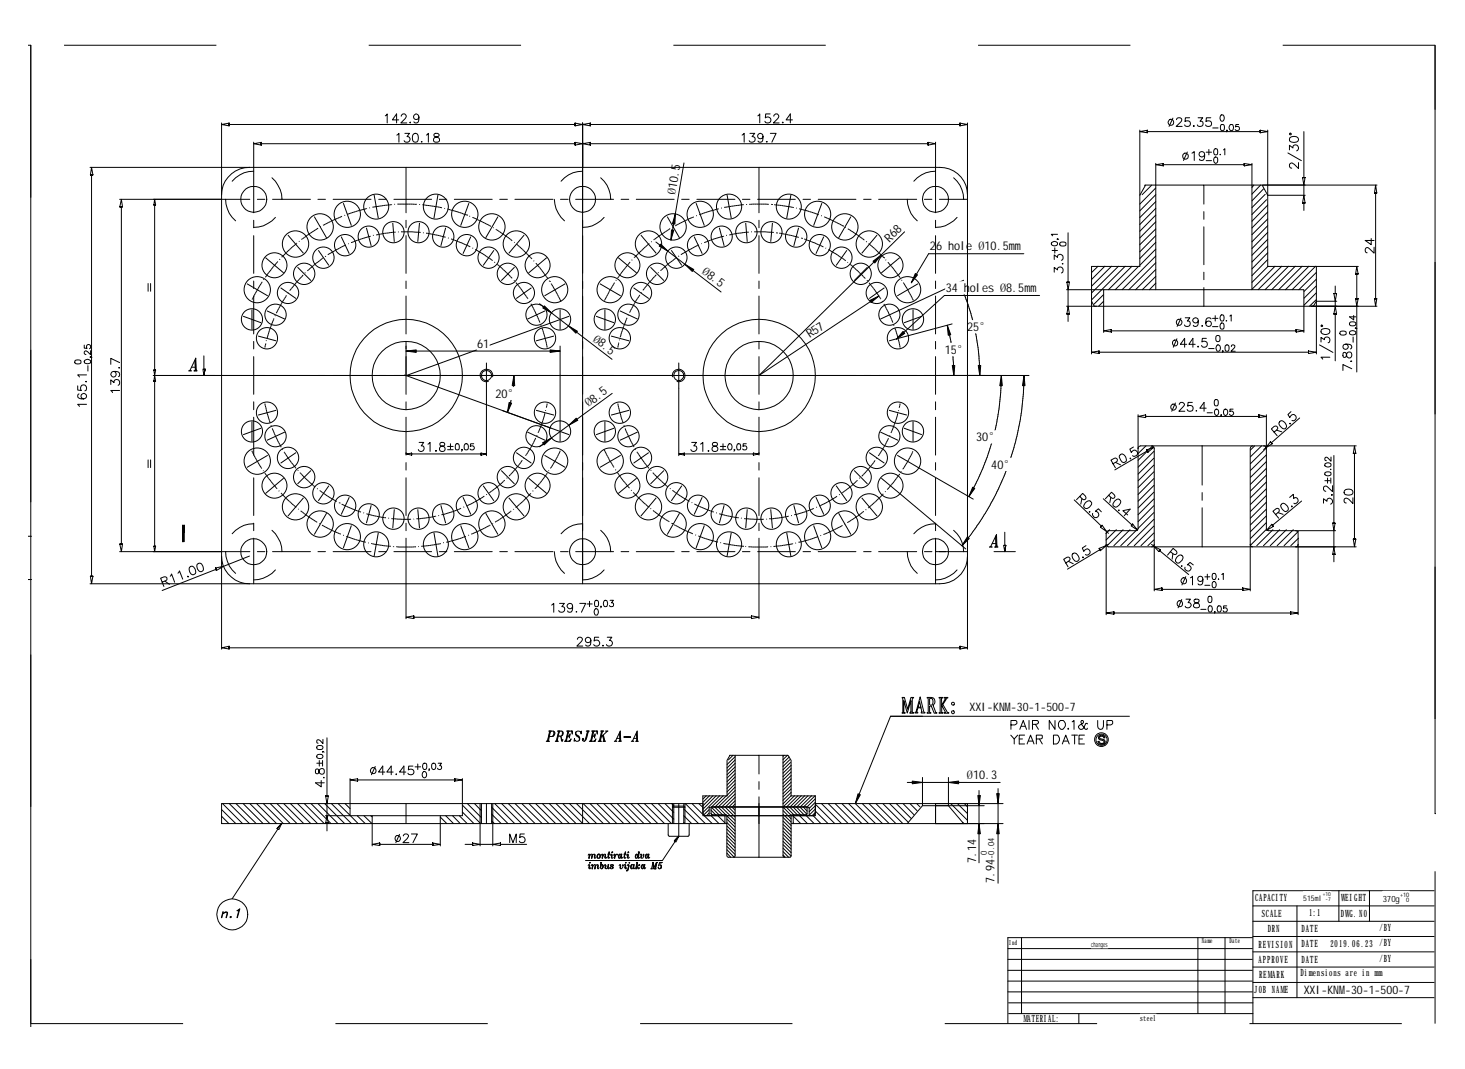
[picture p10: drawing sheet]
<svg xmlns="http://www.w3.org/2000/svg" width="322mm" height="235mm" viewBox="0 0 322 235" stroke-linecap="round" stroke-linejoin="round" font-family="sans-serif">
<defs><g id="words">
<g font-size="2.7">
<text x="148.7" y="43" transform="rotate(-80 148.7 43)">Ø10.5</text>
<text x="195.8" y="53.4" transform="rotate(-45 195.8 53.4)">R68</text>
<text x="204.7" y="55.1">2</text>
<text x="206" y="55.1">6 hole Ø10.5mm</text>
<text x="154.3" y="60.1" transform="rotate(38 154.3 60.1)">Ø8.5</text>
<text x="208.2" y="64.3">34 h</text>
<text x="213.5" y="64.3">oles Ø8.5mm</text>
<text x="105" y="76.6">61</text>
<text x="130.3" y="75" transform="rotate(37 130.3 75)">Ø8.5</text>
<text x="178.2" y="74.5" transform="rotate(-34 178.2 74.5)">R57</text>
<text x="207.9" y="77.9">15°</text>
<text x="212.9" y="72.9">25°</text>
<text x="109.1" y="87.6">20°</text>
<text x="129.5" y="89.6" transform="rotate(-36 129.5 89.6)">Ø8.5</text>
<text x="214.9" y="97.1">30°</text>
<text x="218.2" y="103.2">40°</text>
<text x="212.8" y="171.5">Ø10.3</text>
<text x="214.8" y="189.9" transform="rotate(-90 214.8 189.9)">7.14</text>
<text x="218.9" y="194.4" transform="rotate(-90 218.9 194.4)">7.94</text>
</g>
<g font-size="2.6">
<text x="213.4" y="156.5">XXI-KNM-30-1-500-7</text>
<text x="286.9" y="218.7">XXI-KNM-30-1-500-7</text>
</g>
<g font-size="2.2">
<text x="276.3" y="198.4">CAPACITY</text>
<text x="277.7" y="201.8">SCALE</text>
<text x="288.1" y="201.5">1:1</text>
<text x="295.1" y="201.8">DWG. NO</text>
<text x="295.1" y="198.4">WEIGHT</text>
<text x="277" y="208.6">REVISION</text>
<text x="279.1" y="205.2">DRN</text>
<text x="286.5" y="208.5">DATE</text>
<text x="286.5" y="205.2">DATE</text>
<text x="292.8" y="208.5">2019.06.23</text>
<text x="303.7" y="208.3">/BY</text>
<text x="303.7" y="204.9">/BY</text>
<text x="277" y="211.9">APPROVE</text>
<text x="277.1" y="215.3">REMARK</text>
<text x="286.3" y="214.9">Dimensions are in mm</text>
<text x="286.5" y="211.9">DATE</text>
<text x="303.7" y="211.7">/BY</text>
<text x="276.1" y="218.7">JOB NAME</text>
<text x="225.3" y="224.9">MATERIAL:</text>
</g>
<g font-size="1.9">
<text x="217.2" y="188.1" transform="rotate(-90 217.2 188.1)">0</text>
<text x="218.8" y="189.1" transform="rotate(-90 218.8 189.1)">-0.04</text>
<text x="304.3" y="198.5">370g</text>
</g>
<text font-size="1.8" x="251" y="224.8">steel</text>
<text font-size="1.7" x="286.9" y="198.3">515ml</text>
<text font-size="1.6" x="240.2" y="208.4">changes</text>
<g font-size="1.5">
<text x="222.1" y="208.1">Ind</text>
<text x="264.5" y="207.5">Name</text>
<text x="270.6" y="207.5">Date</text>
</g>
<g font-size="1.4">
<text x="308.1" y="197.4">+10</text>
<text x="309.5" y="198.6">0</text>
</g>
<g font-size="1.2">
<text x="291.1" y="197.3">+10</text>
<text x="291.7" y="198.3">-7</text>
</g>
</g></defs>
<g fill="none" stroke="#000" stroke-width=".22">
<path d="M6.3 10h.5v216M315.8 10v169.1h.2M19.8 36.8h187a6 6 0 0 1 6.1 6.1M20.2 36.8l.2 1.7h-.5h.5h-.5zM20.2 38.5v88.3M48.8 27.4l1.6-.3v.6v-.6v.6zM48.8 27.1v115.8M50.4 27.4h76.2M54.9 36.8a6.1 6.1 0 0 0-6.1 6.1M55.8 31.6l1.7-.3v.6v-.6v.6zM55.8 37.7a5.9 5.9 0 0 0-4.7 2.2M55.8 31.3v15.5"/>
<path d="M57.5 31.6h69.1M59.9 39.1a6.8 6.8 0 0 1 2.2 4.8v-.1M84.8 25.5l.4-.4v2M87.3 29.7l.5-.3v1.9M87.8 26.4h-1.4l.9-1.3v2M88.3 25.6l.4-.5h.4l.3 .4-.2 .6-1 1h1.3M89.1 29.4h1l-.5 .7h.3a.68 .68 0 0 1 .1 1.1 .68 .68 0 0 1-1.1-.2M89.4 36.8v10M90.2 27h.2zM91.1 29.5a.59 .59 0 0 1 .9 .2 1.75 1.75 0 0 1-.2 1.5 .72 .72 0 0 1-1-.2 1.56 1.56 0 0 1 .3-1.5zM92.2 25.8a.59 .59 0 0 1-.8 .5 .59 .59 0 0 1-.2-1 .59 .59 0 0 1 .9 .1 1.9 1.9 0 0 1-.2 1.6 .6 .6 0 0 1-.8-.2M92.7 31.2h.2z"/>
<path d="M93.9 29.7l.4-.3v1.9M95.6 29.5a.36 .36 0 0 0 .2 .6l.4 .1a.59 .59 0 0 1 .4 .9l-.3 .2-.8-.2a.59 .59 0 0 1 .5-.9l.5-.2 .1-.4-.3-.2zM126.6 27.1v.6v-.6l1.6 .3-1.6 .3zM126.6 31.3v.6v-.6l1.6 .3-1.6 .3zM128.2 27.4l1.7-.3v.6v-.6v.6zM128.2 31.6l1.7-.3v.6v-.6v.6zM128.2 37.7a5.9 5.9 0 0 0-4.7 2.2M128.2 27.1v101.4M129.9 27.4h81.4M129.9 31.6h74.4M132.2 39.1a6 6 0 0 1 2.2 4.8v-.1M150.5 35.9l-2.8 16.9"/>
<path d="M163.3 29.7l.5-.3v1.9M165.1 29.4h1l-.6 .7a.67 .67 0 0 1 .7 .9 .67 .67 0 0 1-1.1 .2l-.2-.2M166.8 25.5l.4-.4v2M167 36.8v10M167.9 30a.59 .59 0 0 1-.8 .5 .59 .59 0 0 1-.2-.9 .59 .59 0 0 1 1 0 1.9 1.9 0 0 1-.2 1.6 .6 .6 0 0 1-.9-.2M168.7 31.2h.2zM169.5 25.1h-1l-.1 .9a.69 .69 0 0 1 1.1-.1 .69 .69 0 0 1-.1 1.1 .69 .69 0 0 1-1-.3M169.5 29.4h1.3l-.9 1.9M170.3 25.6l.4-.5h.4l.3 .4-.2 .6-1 1h1.3M172.2 27h.2zM174.4 26.4h-1.4l.9-1.3v2M204.3 31.3v.6v-.6l1.6 .3-1.6 .3z"/>
<path d="M205.9 37.7a6 6 0 0 0-4.8 2.2M205.9 31.3v15.5M209.9 39.1a6 6 0 0 1 2.2 4.8v-.1M211.3 27.1v.6v-.6l1.6 .3-1.6 .3zM212.9 27.1v115.8M250.9 29l1.6-.3v.5v-.5v.5zM250.9 28.6v14.4M252.5 29h24.9M254.4 36.3l1.6-.3v.5v-.5v.5zM254.4 36v27.8M256 36.3h17.9M258.1 26l-.8 1.8"/>
<path d="M259 26.3l.3-.4 .7 .2a.62 .62 0 0 1-.2 .8l-.9 .9h1.3M261.3 33.5l-.8 1.8M261.8 25.9h-.9l-.1 .9a.67 .67 0 0 1 1-.1 .67 .67 0 0 1-.1 1.1 .67 .67 0 0 1-1-.3M262.3 33.7l.5-.3v1.9M262.6 27.7h.3zM263.7 25.9h1l-.6 .8a.61 .61 0 0 1 .7 .7 .61 .61 0 0 1-.9 .4l-.4-.3M265.1 34l-.1 .3a.61 .61 0 0 1-.9 .1 .61 .61 0 0 1 .1-.9h.6a1.25 1.25 0 0 1-.2 1.8l-.5-.1-.1-.2M265.5 35.4h1.2M265.5 33.5h1.2M266.1 32.9v1.2M266.5 25.9h-1l-.1 .9a.69 .69 0 0 1 1.1-.1 .69 .69 0 0 1-.1 1.1 .69 .69 0 0 1-1.1-.3M266.9 28.2h1.2"/>
<path d="M267.3 34.6h.2a.73 .73 0 0 1 .5 .7 .73 .73 0 0 1-.5 .7l-.4-.6zM267.3 32.8h.5l.2 .2-.2 1.1h-.5l-.1-.2-.1-.6zM268.6 34v.1zM268.7 25.3a.69 .69 0 0 1 .8 .6 .69 .69 0 0 1-.5 .8l-.3-.1-.2-.5zM268.8 27.4h.3a.7 .7 0 0 1 .4 1.1l-.6 .3a.97 .97 0 0 1-.1-1.4zM269.3 33l.3-.3v1.4M270.1 28.7h-.1h.1l-.1 .3M270.8 27.4a.67 .67 0 0 1 .8 .6 .67 .67 0 0 1-.5 .8l-.3-.1a.85 .85 0 0 1 0-1.3zM272.6 27.4h-.6l-.1 .6a.5 .5 0 0 1 .8-.1 .5 .5 0 0 1-.1 .8 .5 .5 0 0 1-.7-.2M273.9 36v.5v-.5l1.6 .3-1.6 .2zM275.5 36v27.8M277.4 28.7v.5v-.5l1.6 .3-1.6 .2z"/>
<path d="M279 28.6v14.4h8.3M283.5 33.7l2.9 1.7M283.8 33v-1l.8 .6a.65 .65 0 0 1 .6-.7 .65 .65 0 0 1 .7 .6 .65 .65 0 0 1-.5 .7M283.9 29.4h.2v.2h-.2zM283.9 30.3a1.25 1.25 0 0 1 1.9 .3v.2a1.33 1.33 0 0 1-1.9 .3zM285.8 35.8v1.3l-.9-.9-.7-.3a.58 .58 0 0 0-.4 .6 .58 .58 0 0 0 .5 .5M286.7 39.1h.5h-.5h.5l-.2 1.6zM287 29v10.1M26.3 43.9h28.7M26.7 43.9l.3 1.6h-.6h.6h-.6zM26.7 45.5v74.3M34 43.9l.2 1.2h-.3h.3h-.3z"/>
<path d="M34 45.1v36.4M49.7 43.9a6.4 6.4 0 0 0 2.2 4.7M55.8 48.5v1.6M55.8 51.9v8.3M56.6 43.9h1.7M60 43.9h8.3M60.6 47.9a6.6 6.6 0 0 1-4.8 2.2M70 43.9h1.6M73.3 43.9h8.4M83.4 43.9h1.6M86.7 43.9h8.3M89.4 48.5v1.6"/>
<path d="M89.4 51.9v8.3M96.7 43.9h1.6M100 43.9h8.3M110 43.9h1.7M113.3 43.9h8.4M122 43.9a6.3 6.3 0 0 0 2.2 4.7M123.4 43.9h1.7M126.7 43.9h8.3M133 47.9a6.4 6.4 0 0 1-4.8 2.2M136.7 43.9h1.7M140 43.9h8.4M144.4 53.3l14.3 11"/>
<path d="M150 43.9h1.7M153.4 43.9h8.4M163.4 43.9h1.7M166.8 43.9h8.2M167 48.5v1.6M167 51.9v8.3M176.7 43.9h1.7M180.1 43.9h8.3M190.1 43.9h1.6M193.4 43.9h8.4M199.1 51l-32.1 31.6 26.4-17.4M199.7 43.9a6.4 6.4 0 0 0 2.2 4.7"/>
<path d="M203.5 43.9h1.6M205.9 48.5v1.6M205.9 51.9v8.3M206.8 43.9h6.1M210.7 47.9a6.7 6.7 0 0 1-4.8 2.2M225.3 55.9h-20.9l-3.8 6.3M231.4 53.4a.76 .76 0 0 1 1.3 .3 .72 .72 0 0 1-.7 .4 .72 .72 0 0 1-.6-.5zM231.6 55.1h1.1M232 57.1v-1l.7 .6a.67 .67 0 0 1 1-.7 .67 .67 0 0 1 .2 1.1l-.3 .2M232 59.9v-1l.7 .5a.66 .66 0 0 1 1.1-.5 .66 .66 0 0 1-.2 1.2M232.2 54.5v1.2M232.7 52.6v.1v-.1l.3 .1"/>
<path d="M232.7 51.6h-1.3l.3 .3M233.3 53.4l.5-.1a.59 .59 0 0 1 .8 .3v.4l-.2 .1h-.9l-.2-.1zM233.9 58v.1zM235.1 51.2v10.9M241.7 58.6l-1.5 1.4M243.2 58.6l-3 2.9M244.6 58.6l-4.4 4.4M246.2 58.6l-6 5.9M247.6 58.6l-7.4 7.4M249.1 58.6l-5.1 5.2M250.6 58.6l-5.2 5.2M252 40.7l-.1 .1"/>
<path d="M253.5 40.7l-2.1 2.2M254.4 59.3l-4.5 4.5M254.4 57.8l-5.9 6M254.4 56.4l-7.4 7.4M254.4 54.8l-3.5 3.6M254.4 53.4l-3.5 3.5M254.4 51.9l-3.5 3.5M254.4 50.4l-3.5 3.5M254.4 48.8l-3.5 3.6M254.4 47.3l-3.5 3.6M254.4 45.9l-3.5 3.5M254.4 44.4l-3.5 3.5"/>
<path d="M254.4 42.9l-3.5 3.5M254.4 41.4l-3.5 3.5M265 40.7h12.8l1.2 2.3v15.6h20M265 44.9v-4.2h-12.9l-1.2 2.3v15.6h-10.7v7.7l.6 1.1M265 46.6v1.7M265 49.9v8.4M265 59.9v1.7M276 40.7l-.5 .5M277.5 40.7l-2 2M277.8 40.7h25.3M278.1 41.5l-2.6 2.7M278.5 42.8l-3 2.9"/>
<path d="M278.8 44l-3.3 3.2M279 57.1l-3.5 3.6M279 55.6l-3.5 3.6M279 54.2l-3.5 3.5M279 52.7l-3.5 3.5M279 51.2l-3.5 3.5M279 49.7l-3.5 3.5M279 48.2l-3.5 3.5M279 46.7l-3.5 3.5M279 45.1l-3.5 3.6M279.1 58.6l-3.6 3.6M280.6 58.6l-5.1 5.1"/>
<path d="M282.1 58.6l-5.2 5.2M283.6 58.6l-5.2 5.2M285.1 58.6l-5.2 5.2M286.6 58.6l-5.2 5.2M287 43l.2 1.7h-.5h.5h-.5zM287 40.7v2.3M287 44.7v1.6M288.1 58.6l-5.2 5.2M289.6 58.6l-5.2 5.2M289.7 58.6v7.7l-.6 1.1M298.6 58.6l.3 1.7h-.5h.5h-.5zM301.8 52.5v1.4l-1.3-1h1.9"/>
<path d="M302.4 54.4v1.3l-1.4-1.2-.3 .1-.2 .3 .1 .6 .3 .1M302.8 40.7l.2 1.8h-.5h.5h-.5zM302.8 42.5v23.3M16.5 79.4l1.1-.1 .2 .1v.5l-1.1 .2-.2-.2zM18.5 76v.6l.7 .1a.49 .49 0 0 1 0-.8 .49 .49 0 0 1 .7 .2 .49 .49 0 0 1-.2 .7M18.6 79.3a.7 .7 0 0 1 .9-.2 .7 .7 0 0 1 .4 .8l-.6 .2-.7-.2zM19.9 78.5l-.1 .1 .4 .1M19.9 77.2v.9l-.6-.7-.3-.2-.3 .1-.2 .5 .4 .2M26.3 79.8l-1.9-.9v1.3M32.6 62.4v1.7M33.1 62.4v1.7M42.9 79.4l.1 2.2"/>
<path d="M43 79.1l.1 2.4M44.9 78.3v3M55.8 61.9v1.6M55.8 65.2v8.3M55.8 75.2v1.6M55.8 78.5v8.3M89.4 77.3h33.9M89.4 61.9v1.6M89.4 65.2v8.3M89.4 75.2v11.6M107.1 79.9v20.4M118.7 66.9l16 12.2"/>
<path d="M123.3 76.2v16.6M149.4 79.9v20.4M167 61.9v1.6M167 65.2v8.3M167 75.2v1.6M167 78.5v8.3M205.9 61.9v1.6M205.9 65.2v8.3M205.9 75.2v1.6M205.9 78.5v8.3M208.5 71.6l.8 4M209.5 71.3l-9.9 2.7"/>
<path d="M209.7 78.3l.2 4.3M211.1 62.2l1.7 4.1 1.3 4.3M212.1 61.7l-14.4 6.7M214.7 73.3l.3 1.6a45.2 45.2 0 0 1 .6 7.7M228.8 65h-20.9l-10.6 9.6M234.7 67.4h68.4M234.7 63.8h8.2M234.8 62.1h.6h-.6h.6l-.3 1.7zM235.1 67.4l.3 1.7h-.6h.6h-.6zM235.1 63.8v3.6M235.1 69.1v1.7M240.2 77.5l1.7-.2v.5v-.5v.5z"/>
<path d="M240.2 66.3v11.6M241.9 77.5h46.1M242.9 66.4l-1.1 1M242.9 64.9l-2.1 2M242.9 72.8l1.7-.3v.6v-.6v.6zM242.9 73.2v-9.4h44.1v9.4M244.6 72.8h40.7M254.4 62.3l-1.4 1.5M254.4 60.8l-3 3M259 74.6l-.8 1.8M259.9 70l-.8 1.9M260.9 69.9h1l-.6 .8a.64 .64 0 0 1 .5 1 .64 .64 0 0 1-1.1-.2"/>
<path d="M261.2 75.8h-1.4l.9-1.3v1.9M263.1 75.8h-1.4l.9-1.3v1.9M263.7 76.2v.2zM263.7 70.6a.62 .62 0 0 1-.8 .5 .62 .62 0 0 1-.2-1 .62 .62 0 0 1 1 .1 1.36 1.36 0 0 1-.5 1.7l-.5-.1-.1-.2M264.5 71.8h.2zM265 63.3v4.1M265.5 74.5h-.9l-.1 .8a.68 .68 0 0 1 1.1 0 .68 .68 0 0 1-.1 1 .68 .68 0 0 1-1-.3M266 76.7h1.2M266.5 70.2a.61 .61 0 0 0-1 .1 1.41 1.41 0 0 0 .2 1.5 .62 .62 0 0 0 .9-.3 .62 .62 0 0 0-.4-.9 .62 .62 0 0 0-.8 .6M266.9 71.9h1.2M266.9 70.1h1.2M267.5 69.5v1.2"/>
<path d="M267.8 73.9l.2-.1a.69 .69 0 0 1 .5 .7 .69 .69 0 0 1-.5 .7l-.4-.3v-.8zM267.8 76a.45 .45 0 0 1 .7 .2 .68 .68 0 0 1 .1 .8 .68 .68 0 0 1-.8 .3 1.04 1.04 0 0 1 0-1.3zM268.7 71.2l.2-.1a.74 .74 0 0 1 .5 .6 .74 .74 0 0 1-.4 .7h-.3l-.2-.5zM268.7 69.4h.5l.2 .5a.58 .58 0 0 1-.5 .8l-.2-.1-.2-.5zM269.2 77.3l-.1-.1 .1 .2-.2 .2M269.8 76l.2-.1a.8 .8 0 0 1 .2 1.4h-.4l-.1-.2zM269.8 70.6h.2zM270.7 69.6l.3-.3v1.4M271 76.3l.2-.4 .5 .1v.5l-.8 .8h1M285.3 72.5v.6v-.6l1.7 .3-1.7 .3zM288 77.3v.5v-.5l1.7 .2-1.7 .3zM289.7 66.3h4.5"/>
<path d="M289.7 66l-1.5 1.4M289.7 64.5l-2.7 2.7M289.7 63l-2.7 2.6M289.7 61.5l-2.7 2.6M289.7 60l-3.8 3.8M289.7 66.3v11.6M290.4 75.9l3 1.7M290.7 75.3v-1l.8 .5a.63 .63 0 0 1 1-.4 .63 .63 0 0 1-.2 1.1M290.8 71.6l.3 .1-.3 .2zM290.8 72.6a1.66 1.66 0 0 1 1.8 0 .64 .64 0 0 1-.3 .9 .92 .92 0 0 1-1.1 .1 .92 .92 0 0 1-.4-1zM292.7 78.6h-2l.4 .5M293.6 64.6h.6h-.6h.6l-.3 1.7z"/>
<path d="M293.9 67.4l.3 1.7h-.6h.6h-.6zM293.9 63v1.6M293.9 66.3v1.1M293.9 69.1v10.3M295 73l.5-.1a.58 .58 0 0 1 .8 .5 .79 .79 0 0 1-1.4-.1zM295.7 77.7a.65 .65 0 0 0 .3 1l.3-.3a.69 .69 0 0 1 .3-.8 .69 .69 0 0 1 .8 .1 .64 .64 0 0 1 .1 .8 .64 .64 0 0 1-.9 .2l-.3-.8a.39 .39 0 0 0-.6-.2zM296.2 75.7a.58 .58 0 0 1 .5 .9 .58 .58 0 0 1-.9 .2 .58 .58 0 0 1 0-1 1.43 1.43 0 0 1 1.7 .5l-.3 .5M297.1 71l1-.1a.42 .42 0 0 1 .3 .4 .42 .42 0 0 1-.3 .4h-.8a.45 .45 0 0 1-.2-.7zM297.1 73a.68 .68 0 0 1 .8-.2 .68 .68 0 0 1 .4 .7l-.5 .2a.61 .61 0 0 1-.8-.5zM297.3 79.5h.2zM297.8 74.2v1.1M297.9 69.4v1l-.9-.7h1.4"/>
<path d="M298.3 72.2v.1v-.1l.4 .1M298.4 65.8h.5h-.5h.5l-.3 1.6zM298.6 60.3v5.5M298.6 67.4v14.5M302.5 65.8h.5h-.5h.5l-.2 1.6zM17.1 84.9v1l.8 .1a.7 .7 0 0 1 0-1.1 .7 .7 0 0 1 1 .1 .7 .7 0 0 1-.2 1M17.4 86.7a.55 .55 0 0 0-.2 .8 1.11 1.11 0 0 0 1.8-.3 .6 .6 0 0 0-.6-.6 .6 .6 0 0 0-.6 .6 .6 .6 0 0 0 .6 .6M18.9 84h.1zM19 89h-1.9l.4 .5M19 82.5h-1.9l.4 .5M19.3 80.5v1.2M24.4 84.6v-1l.7 .6a.55 .55 0 0 1 .6-.7 .68 .68 0 0 1 .6 .6 .68 .68 0 0 1-.3 .7"/>
<path d="M25 81.8a.61 .61 0 0 1 .6 .8 .61 .61 0 0 1-1 .2 .61 .61 0 0 1 .1-1 1.73 1.73 0 0 1 1.5 .3 .62 .62 0 0 1-.1 .8M26.2 80.9v.1zM26.3 86h-1.9l.4 .4M33.7 82.6h192.8M33.9 81.5h.3h-.3h.3l-.2 1.1zM34 82.6l.2 1.3h-.3h.3h-.3zM34 83.9v36.3M41.5 81.6h.7M41.6 81.6l.2-.1 .2 .1M41.8 81.5l1.3-2.7 .1 2.8M42.2 80.8h.8M42.7 81.6h.7"/>
<path d="M43 81.4l-.1 .2M43 81.5l-.2 .1M43.2 81.4l.1 .2M44.7 81.3h.4l-.2 1.3 .2-1.3-.2 1.3zM55.8 88.4v1.8M55.8 91.8v8.4M89.4 99.9l1.2-.1v.4v-.4v.4zM89.4 88.4v1.8M89.4 91.8v8.4M90.6 99.9h15.3M92.2 97.4h1.1l-.6 .7a.63 .63 0 0 1 .5 1.1 .63 .63 0 0 1-1.1-.3M94.2 97.8l.5-.4v2"/>
<path d="M95.8 99.2h.3l-.1 .2zM96.9 97.5a.39 .39 0 0 0 .2 .6 .7 .7 0 0 1 .7 .3 .7 .7 0 0 1 .1 .8 .66 .66 0 0 1-1.2-.3 .89 .89 0 0 1 1.1-.8v-.6l-.3-.1zM98.5 99h1.2M98.5 98.3h1.2M99.1 97.7v1.2M100.4 97.7h.3a.79 .79 0 0 1 0 1.3l-.5-.2zM101.7 99l-.1-.1v.4M102.4 97.7a.67 .67 0 0 1 .8 .5 .67 .67 0 0 1-.5 .8l-.5-.2v-.8zM104.3 97.7h-.7l-.1 .6a.5 .5 0 0 1 .8-.1 .5 .5 0 0 1-.1 .8 .5 .5 0 0 1-.7-.2M105.9 99.8v.4v-.4l1.2 .1-1.2 .3zM108.4 82.9a1.38 1.38 0 0 0-1.3-1.6 1.38 1.38 0 0 0-1.4 1.5 1.38 1.38 0 0 0 1.8 1.2M110.6 90.4l10.7 3.8"/>
<path d="M112.5 87.9l-.8 2.9M113.1 82.6l-.1 2.7M134.7 86.6l-16 11.8M148 82.9a1.37 1.37 0 0 1 1.2-1.6 1.37 1.37 0 0 1 1.5 1.4 1.37 1.37 0 0 1-1.7 1.3M149.4 99.9l1.2-.1v.4v-.4v.4zM150.6 99.9h15.2M152.2 97.4h1.1l-.6 .7a.66 .66 0 0 1 .6 1 .66 .66 0 0 1-1.2 .1v-.3M154.2 97.8l.5-.4v2M155.9 99.2h.1l-.1 .2zM156.9 97.5a.39 .39 0 0 0 .2 .6 .69 .69 0 0 1 .8 .3 .69 .69 0 0 1-.1 .8 .69 .69 0 0 1-1.1-.3 .9 .9 0 0 1 1.1-.8l.1-.4a.68 .68 0 0 0-1-.2zM158.5 99h1.2M158.5 98.3h1.2"/>
<path d="M159.1 97.7v1.2M160.4 97.7h.2a.66 .66 0 0 1 .5 .7 .66 .66 0 0 1-.7 .6 .91 .91 0 0 1 0-1.3zM161.7 99l-.1-.1 .1 .2-.2 .2M162.3 97.7a.46 .46 0 0 1 .7 .3v.8l-.1 .2h-.6l-.2-.6zM164.3 97.7h-.7l-.1 .6a.49 .49 0 0 1 .8 0 .49 .49 0 0 1-.1 .7 .49 .49 0 0 1-.8-.2M165.8 99.8v.4v-.4l1.2 .1-1.2 .3zM167 88.4v1.8M167 91.8v8.4M205.9 88.4v1.8M205.9 91.8v8.4M218.3 97.5l-1.9 5.5-1.2 2.6-2 3.7M220.4 82.6l-.1 3.7-.4 3.7-1 4.8"/>
<path d="M225.4 82.6l-.1 3.9-.6 4.6a53.2 53.2 0 0 1-1.9 8.6l-.4 1.2M249.5 98.4l-.8 .5 .3 .7a.69 .69 0 0 1 .9-.5 .69 .69 0 0 1 .4 1 .69 .69 0 0 1-1 .2M250.5 91.7l1.6-.4v.6v-.6v.6zM250.5 91.3v25M252.1 91.7h25M252.2 98.1l-1.7 1.7M252.4 99l.2 .5-.2-.5 1.6-.6-1.4 1.1zM252.5 99.2l-7.1 4.2M253.4 98.1l.3 .1 .3 .5v31.4M253.7 98.1l-3.2 3.2M254 99.4l-3.5 3.4M258.7 88.7l-.8 1.8"/>
<path d="M259.5 89l.4-.4h.4l.4 .4-.1 .3-1.1 1.2h1.3M262.4 88.6h-.9l-.1 .8a.68 .68 0 0 1 1 0 .68 .68 0 0 1-.1 1.1 .68 .68 0 0 1-1-.4M263.2 90.4h.2zM264.6 98.1v8.7M265.5 89.8h-1.4l.9-1.2v1.9M265.7 90.9h1.1M267.4 88a.44 .44 0 0 1 .7 .2v.8a.46 .46 0 0 1-.7 .3l-.1-.6zM267.5 90.1a.4 .4 0 0 1 .6 .2l.1 .6a.57 .57 0 0 1-.5 .6l-.4-.6zM268.8 91.3l-.1 .2v-.2h.1l-.1 .4M269.5 90.1a.45 .45 0 0 1 .6 .2l.1 .3a.67 .67 0 0 1-.5 .9l-.4-.6zM271.4 90.1h-.7v.5a.49 .49 0 0 1 .7 0 .49 .49 0 0 1-.1 .8 .49 .49 0 0 1-.7-.2M275.7 98.1l-.3 .1-.2 .5v21.1"/>
<path d="M276.1 98.1l-.9 1M277.1 91.3v.6v-.6l1.6 .4-1.6 .2zM277.7 98.1l-2.5 2.5M278.2 98.1l.3 .1 .2 .5 .1 17.9 .4 .2h14.8M278.6 98.6l-.5 .3M278.7 98.7l-3.5 3.4M278.7 91.3v7.4M279.6 97.3l.4 .4-.4-.4 .4 .4-1.4 .9zM280.4 95.1l.8-.8-.2-.5-.6 .1-.6 .5 1.3 1.5M280.9 94.7l1.2 .4M281.8 92.7a1.1 1.1 0 0 1 1.1 .4 1.1 1.1 0 0 1 0 1.2 1.37 1.37 0 0 1-1.4-1.2zM283.9 93.2l.2 .1z"/>
<path d="M284.1 90.6l-.6 .6 .4 .7a.69 .69 0 0 1 .7-.7 .69 .69 0 0 1 .7 .8 .69 .69 0 0 1-.9 .6M286 92l-6.2 5.5M297.5 81.2l-1.9-1v1.3M298.1 98.1l.3 1.7h-.5h.5h-.5zM298.1 99.8v18.9M298.5 98.1h-47.5l-.5 .3v.3M6.3 118h.6M26.4 119.8h.6h-.6h.6l-.3 1.6zM32.6 101.2v1.7M33.1 101.2v1.7M40.2 115.6v3.6v-3.6h.4l-.4 3.6zM40.6 115.6l-.4 3.6 .4-3.6v3.6h-.4z"/>
<path d="M55.8 115.3a5.9 5.9 0 0 0-4.7 2.2M55.8 105.2v8.3M55.8 115.2v1.6M55.8 118.5v10M59.9 116.7a6.9 6.9 0 0 1 2.2 4.7M89.4 101.8v1.7M89.4 105.2v8.3M89.4 115.2v1.6M89.4 118.5v17.7M128.2 115.3a5.9 5.9 0 0 0-4.7 2.2M132.2 116.7a6 6 0 0 1 2.2 4.7M167 101.8v1.7"/>
<path d="M167 105.2v8.3M167 115.2v1.6M167 118.5v17.7M198 108.6l14.6 12.2M202.1 102.9l12.1 7M205.9 115.3a6 6 0 0 0-4.8 2.2M205.9 119.2v2.2h2.2M205.9 101.8v1.7M205.9 105.2v8.3M205.9 115.2v1.6M205.9 118.5v10M209.9 116.7a6 6 0 0 1 2.2 4.7"/>
<path d="M218.4 119.6h.8M219.1 118.2l.1 2.2M219.2 117.9l.1 2.4M221.1 117.2v2.8M221.5 103.6l-2.8 6.1a57.9 57.9 0 0 1-7 10.4M236.4 110l6 5.8M237.7 109.3l.8 .7 .5-.2-.1-.6-.6-.6-1.4 1.4M238.1 109.7l-.2 1.3M238.8 110.7a.84 .84 0 0 1 1.3-.2l.2 .2a1.15 1.15 0 0 1-1.7 1l-.1-.3zM239.7 112.6l.2 .1zM242.4 112.7l-.6-.7-.7 .5a.71 .71 0 0 1 .8 .8 .71 .71 0 0 1-.9 .6 .71 .71 0 0 1-.5-.9M242.6 115.6l-.4 .4 .4-.4 .9 1.4-1.3-1z"/>
<path d="M242.8 109.8l6.3 5.7M243.5 119.8l.3 .5 .2 .1h54.5M243.5 117l.5 .4M244 119.8l-.5 .3M244 109l.9 .7 .3-.1 .2-.3-.2-.4-.6-.6-1.3 1.5M244.2 116.6l-.8 .8M244.5 109.5l-.2 1.1M244.9 102.1l1-.6-.1-.5-.3-.2-1 .5 1 1.7M245.4 110.2l.4-.3a.61 .61 0 0 1 .7 .1 .61 .61 0 0 1 .1 .7 .99 .99 0 0 1-1.5 .7 .91 .91 0 0 1 .3-1.2zM245.5 101.8l1.1 .5M245.7 116.6l-2.3 2.3M246.2 112.3l.1 .1z"/>
<path d="M246.6 100.1l.2-.1a1.26 1.26 0 0 1 1.1 1.5 .73 .73 0 0 1-.9 .2l-.7-1.1zM247.2 116.6l-3.5 3.5M248.2 113.3l-1.1-.9 1.7-.3-1.4 1.4M248.7 116.6l-3.5 3.5M248.8 100.9v.1zM249.3 115.4l-.3 .4 .3-.4 1.1 1.3-1.4-.9zM250.2 116.6l-3.5 3.5M250.5 116.3l-.2 .5h-.3h-6l-.5 .3v18.2M253.4 119.8l.5 .4M254 118.8l-1.4 1.3M254 117.3l-2.9 2.8M254 115.8l-4.4 4.3"/>
<path d="M254 114.3l-5.8 5.8M254 112.8l-3.5 3.5M254 111.3l-3.5 3.5M254 109.8l-3.5 3.5M254 108.3l-3.5 3.5M254 106.9l-3.5 3.4M254 105.3l-3.5 3.6M254 103.9l-3.5 3.4M254 102.4l-3.5 3.4M254 100.9l-3.5 3.5M254 119.8l-.3 .5-.3 .1M264.6 108.4v1.7"/>
<path d="M264.6 111.8v8.6M275.2 119.8l.2 .5 .3 .1M275.2 119.8v10.3M278.7 115l-3.5 3.5M278.7 113.6l-3.5 3.4M278.7 112.1l-3.5 3.4M278.7 110.5l-3.5 3.6M278.7 109.1l-3.5 3.5M278.7 107.6l-3.5 3.5M278.7 106.1l-3.5 3.5M278.7 104.6l-3.5 3.5M278.7 103.1l-3.5 3.5"/>
<path d="M278.7 101.6l-3.5 3.5M278.7 100.1l-3.5 3.5M278.8 116.5l-3.6 3.5M279.9 115.4l.3 .5-.3-.5 .3 .5-1.4 .8zM280.2 116.6l-3.6 3.5M280.8 113.3l.8-.8-.2-.5-.3-.1-.9 .6 1.2 1.6M281.3 112.8l1.1 .4M281.6 116.6l-3.5 3.5M282.2 110.9a1.08 1.08 0 0 1 1.3 .9 .6 .6 0 0 1-.1 .7 .6 .6 0 0 1-.7 0l-.4-.3a.87 .87 0 0 1-.1-1.3zM283.1 116.6l-3.5 3.5M283.8 109.5l.8-.7 .1 .9a.61 .61 0 0 1 1 .2 .61 .61 0 0 1-.4 .9l-.2 .1-.3-.1M284.3 111.4l.1 .2h-.1z"/>
<path d="M284.6 116.6l-3.5 3.5M285.2 116.8l.5 .3v2.7M285.7 119.8l-.2 .5-.3 .1M285.7 119.8v15.5M285.8 117l-3.2 3.1M285.8 118.5l-1.7 1.6M286.5 110.3l-6.4 5.3M291.3 110.8v-1l.8 .5a.63 .63 0 0 1 1-.4 .63 .63 0 0 1-.2 1.1M291.6 105.8h1.2M291.6 104l.6-.1a.59 .59 0 0 1 .7 .3 .69 .69 0 0 1-.6 .6 .69 .69 0 0 1-.7-.6zM291.6 102.1a.7 .7 0 0 1 .9-.3 .7 .7 0 0 1 .4 .8l-.5 .2-.5-.1-.3-.1zM292.2 105.2v1.2"/>
<path d="M292.8 103.3h.1zM292.9 105.2v1.2M292.9 100.6v.9l-.9-.9-.3 .1-.1 .2v.4l.3 .1M293 108.9h.3zM293.3 106.9v1.3l-1-.9a.59 .59 0 0 0-.9-.1l-.1 .5 .2 .3 .3 .1M293.3 115.2h.5h-.5h.5l-.2 1.6zM293.6 100.3v14.9M293.6 116.8v3.6M295.9 108a1.16 1.16 0 0 1 1.9 .3v.1a1.06 1.06 0 0 1-1.6 .5 .61 .61 0 0 1-.3-.9zM297.8 109.6v1.2l-.9-.9-.5-.2h-.4l-.2 .3 .1 .5 .4 .2M297.9 118.7h.5h-.5h.5l-.3 1.7zM6.3 127.6h.6"/>
<path d="M19.9 126.8h.5h-.5h.5l-.2 1.7zM26.3 121.4h28.7M33.9 120.2h.3h-.3h.3l-.2 1.2zM35.7 128.2l.8-.4a.46 .46 0 0 0 .2-.7l-.6-.1-.8 .3 .8 1.8M36.3 127.9l1 .7M37.5 126.8l.3-.5 .6 1.9M39.2 126.2l.3-.5 .7 1.8M41.3 126.8l.2 .1-.1 .1zM41.7 124.9a.59 .59 0 0 1 .9-.1 1.52 1.52 0 0 1 .4 1.5 .66 .66 0 0 1-1 0 1.57 1.57 0 0 1-.3-1.4zM43.4 124.2a.66 .66 0 0 1 1-.1 1.27 1.27 0 0 1 .1 1.6l-.1 .1a1.17 1.17 0 0 1-1-1.6zM47.5 125l.1 .6-.1-.6 1.7-.4-1.6 1zM47.5 125.3l-11.8 4.7"/>
<path d="M48.8 122.4a6.1 6.1 0 0 0 6.1 6.1M49.7 121.4a6.4 6.4 0 0 0 2.2 4.8M54.9 122.4l-5.7 2.2M56.6 121.4h1.7M60 121.4h8.3M60.6 125.4a6.6 6.6 0 0 1-4.8 2.2M70 121.4h1.6M73.3 121.4h8.4M83.4 121.4h1.6M86.7 121.4h8.3M89.4 135.9l1.7-.3v.6v-.6v.6zM91.1 135.9h74.3"/>
<path d="M96.7 121.4h1.6M100 121.4h8.3M110 121.4h1.7M113.3 121.4h8.4M121.4 133.2l.5-.4v2M122 121.4a6.3 6.3 0 0 0 2.2 4.8M123.1 132.8h1.1l-.5 .7a.67 .67 0 0 1 .5 1 .67 .67 0 0 1-1.1 .1l-.1-.2M123.4 121.4h1.7M126 133.4a.62 .62 0 0 1-.8 .6 .62 .62 0 0 1-.3-1 .62 .62 0 0 1 1 .1 1.98 1.98 0 0 1-.1 1.6 .59 .59 0 0 1-.9-.2M126.7 121.4h8.3M126.8 134.7h.2zM127.6 132.8h1.3l-.9 2"/>
<path d="M129.2 132.9h1.1M129.8 132.3v1.2M131 134.1a.4 .4 0 0 1 .6 .2l.1 .5-.2 .6h-.5l-.2-.6zM131 132.2a.43 .43 0 0 1 .7 .2v.9l-.1 .2h-.4a.97 .97 0 0 1-.2-1.3zM132.3 133.5h-.1h.1l-.1 .3M133 125.4a6.4 6.4 0 0 1-4.8 2.2M133 132.2l.2-.1a.75 .75 0 0 1 .5 .7 .75 .75 0 0 1-.4 .7h-.3l-.2-.6zM134.3 132.1h.7l-.4 .6a.43 .43 0 0 1 .5 .4 .43 .43 0 0 1-.5 .4h-.3l-.1-.2M136.7 121.4h1.7M140 121.4h8.4M150 121.4h1.7M153.4 121.4h8.4"/>
<path d="M163.4 121.4h1.7M165.4 135.6v.6v-.6l1.6 .3-1.6 .3zM166.8 121.4h8.2M176.7 121.4h1.7M180.1 121.4h8.3M190.1 121.4h1.6M193.4 121.4h8.4M199.7 121.4a6.4 6.4 0 0 0 2.2 4.8M203.5 121.4h1.6M206.8 121.4h6.1M210.7 125.4a6.7 6.7 0 0 1-4.8 2.2M212.9 122.4a6 6 0 0 1-6.1 6.1h-187"/>
<path d="M217.8 120.4h.6M217.8 120.4l.3-.1 .2 .1M218.1 120.3l1.2-2.6 .1 2.7M218.8 121.4h4.7M218.9 120.4h.8M219.2 120.1l-.1 .3M219.2 120.3l-.2 .1M219.4 120.1l.1 .3M220.9 120h.5l-.3 1.4 .3-1.4-.3 1.4zM234.6 123.9l.9-.7v-.3l-.3-.2h-.4l-.7 .4 1 1.7M235.1 123.5l1.1 .6M236.1 121.9l.2-.1a1.25 1.25 0 0 1 1.2 1.4 .6 .6 0 0 1-.9 .3 1.25 1.25 0 0 1-.5-1.6z"/>
<path d="M238.3 122.6l.1 .2zM239 120.1l-.8 .5 .3 .8a.68 .68 0 0 1 .9-.6 .68 .68 0 0 1 .4 .9 .68 .68 0 0 1-.9 .4M241.9 120.7l.3 .5-.3-.5 1.6-.6-1.3 1.1zM242.1 121l-7.2 4.3M243.5 134.9l1.7-.2v.5v-.5v.5zM245.2 134.9h38.9M253.9 120.2l1.5 .8-.3 .4 .3-.4-.3 .4zM254 129.7l1.7-.3v.6v-.6v.6zM255.2 121.2l6.4 5.3M255.7 129.7h17.8M257.6 121.4l.7 .6 .4 .1a.45 .45 0 0 0 .3-.4 .45 .45 0 0 0-.1-.4l-.7-.6-1.2 1.5M258.1 121.8l-.1 1.3"/>
<path d="M259.1 122.5l.4-.3a.58 .58 0 0 1 .7 .1 .58 .58 0 0 1 .1 .6l-.2 .5a.92 .92 0 0 1-1.1 .5l-.1-.2a.87 .87 0 0 1 .2-1.2zM260 124.6l.1 .1zM260.1 132l-.8 1.8M261 126.9l-.9 1.8M261 131.9h1l-.5 .7a.58 .58 0 0 1 .7 .6 .58 .58 0 0 1-.6 .6 .54 .54 0 0 1-.7-.4M262 127.2l.5-.4v1.9M262.6 124.3l-.7-.5-.6 .5a.68 .68 0 0 1 .9 .7 .68 .68 0 0 1-.8 .7 .68 .68 0 0 1-.6-.8M262.9 132a.45 .45 0 0 0 .2 .6 .76 .76 0 0 1 .9 .8 .7 .7 0 0 1-.8 .4 .7 .7 0 0 1-.5-.6 .89 .89 0 0 1 .9-.6 .43 .43 0 0 0 .2-.6zM264.3 134.1h1.1M264.8 127.5a.58 .58 0 0 1-.9 .4 .58 .58 0 0 1-.2-.9 .58 .58 0 0 1 1 .1 1.9 1.9 0 0 1-.2 1.6 .56 .56 0 0 1-.8-.2M265.2 127h1.1M265.2 128.8h1.1"/>
<path d="M265.7 126.4v1.2M266 131.3l.4-.1a.79 .79 0 0 1-.2 1.4 .98 .98 0 0 1-.2-1.3zM266.1 133.4h.2a.69 .69 0 0 1 .5 .6 .69 .69 0 0 1-.5 .7h-.2l-.2-.6zM267 126.3a.68 .68 0 0 1 .7 .4 .68 .68 0 0 1-.4 .9h-.1a.92 .92 0 0 1-.2-1.3zM267 128.1l.2-.1a.73 .73 0 0 1 .5 .7 .73 .73 0 0 1-.5 .7 .87 .87 0 0 1-.2-1.3zM267.4 134.7h-.1h.1l-.1 .3M268.1 133.4h.2a.69 .69 0 0 1 .5 .6 .69 .69 0 0 1-.5 .7h-.2l-.2-.6zM268.2 127.4v.2zM268.9 126.5l.3-.3v1.4M270 133.4h-.7v.6a.48 .48 0 0 1 .7 0 .48 .48 0 0 1-.1 .7 .48 .48 0 0 1-.7-.3M273.5 129.4v.6v-.6l1.7 .3-1.7 .3zM284.1 134.7v.5v-.5l1.6 .2-1.6 .3z"/>
<path d="M293.6 120.4l.2 1.6h-.5h.5h-.5zM293.6 122v1.7M48.8 142.6l1.6-.3v.5v-.5v.5zM50.4 142.6h160.9M127.1 140.7l.3-.4h.4l.4 .3-.3 .7-.9 .9h1.3M130 140.9a.61 .61 0 0 1-.8 .5 .61 .61 0 0 1-.2-.9 .61 .61 0 0 1 1 .1 1.73 1.73 0 0 1-.2 1.5 .62 .62 0 0 1-.9-.1M131.8 140.3h-.9l-.1 .8a.7 .7 0 0 1 1 0 .7 .7 0 0 1-.1 1 .7 .7 0 0 1-1-.2M132.6 142.1h.2zM133.6 140.3h1.1l-.6 .7a.67 .67 0 0 1 .6 .9 .67 .67 0 0 1-1.1 .2l-.1-.2M198.5 153.5h.6l.7 2.6 .7-2.6h.6l-.3 .3v2.9l.3 .3h-.9l.3-.2v-2.6l-.8 2.7-.8-2.7v2.6l.3 .2h-.7l.2-.2v-3.1zM202.4 154.4l.3 1.3h-.6zM202.5 153.4l.8 3.3 .3 .2h-.9v-.1a.4 .4 0 0 0 .1-.7l-.1-.3h-.7l-.2 .8 .2 .3h-.6l.3-.5z"/>
<path d="M204 153.5a1.87 1.87 0 0 1 1.6 .3 1.03 1.03 0 0 1-.2 1.5l.5 1.3 .3 .4h-.6l-.6-1.6-.4 .1v1.1l.3 .4h-.9l.3-.3v-2.9zM204.7 153.7a.67 .67 0 0 1 .7 .3 .67 .67 0 0 1-.1 .8l-.2 .4-.5-.1zM206.7 153.5h.8l-.3 .2 .1 1.5 .8-1.4-.3-.3h.8l-1.1 1.6 1 1.7 .3 .1v.1h-1l.3-.2-.8-1.5v1.5l.2 .2h-.8l.2-.2v-3.1zM209.5 156.6l.4-.1a.34 .34 0 0 1 .1 .5 .34 .34 0 0 1-.5 0 .34 .34 0 0 1 0-.4zM211.3 142.3v.5v-.5l1.6 .3-1.6 .2zM222.5 159.6h.9l.3-.2 .1-.2-.1-.5-1.2-.1v1.9M224.7 159.9h.9M226.5 158.6v1.9M227.2 159.4h1.1l.3-.3v-.2l-.3-.3h-1.1v1.9M227.9 159.4l.7 1.1M232.2 158.6v1.9l-1.3-1.9v1.9M233.4 158.6a.98 .98 0 0 1 1.1 .6 .98 .98 0 0 1-.5 1.2l-.1 .1a1.06 1.06 0 0 1-.9-.7 1.06 1.06 0 0 1 .4-1.2z"/>
<path d="M236 158.9l.4-.3v1.9M239.3 159.4v-.2h-.3l-.3 .7a.66 .66 0 0 1-.7 .7 .66 .66 0 0 1-.6-.7l1.1-.9-.2-.4h-.3a.8 .8 0 0 0 .1 1l.7 .8 .4 .1 .1-.2M241.6 158.6v1.3a.68 .68 0 0 0 1.1 .5l.2-.5v-1.3M243.6 159.6h.9l.3-.2v-.7l-1.2-.1v1.9M248.6 157.7h-52.6l-7.7 19.2 4.4 4.4M48.8 178.2l3.1 3.1M48.8 179.7l1.6 1.6M49 176.9l4.4 4.4M50.5 176.9l4.4 4.4M51.9 176.9l4.5 4.4M53.5 176.9l4.4 4.4M55 176.9l4.4 4.4"/>
<path d="M56.5 176.9l4.4 4.4M58 176.9l4.4 4.4M59.5 176.9l4.4 4.4M61 176.9l4.4 4.4M62.4 176.9l4.4 4.4M63.9 176.9l4.5 4.4M65.5 176.9l4.4 4.4M67 176.9l4.4 4.4M68.5 176.9l4.4 4.4M69.5 169.3a.66 .66 0 0 0 .2 1l.4-.2a.71 .71 0 0 1 .4-.8 .71 .71 0 0 1 .8 0l.1 .7-.2 .3a.74 .74 0 0 1-.8 0 .74 .74 0 0 1-.3-.8l-.2-.2zM69.7 168h1.2M69.8 166.3l.2-.2h.8a.44 .44 0 0 1 .3 .4 .44 .44 0 0 1-.3 .4l-.3 .1a.6 .6 0 0 1-.8-.6z"/>
<path d="M69.8 164.3l.5-.2a.62 .62 0 0 1 .8 .3 .72 .72 0 0 1-.7 .6 .72 .72 0 0 1-.7-.4zM70 176.9l4.4 4.4M70.3 167.4v1.2M70.7 171.8v1.4l-1.3-.9h2M71 165.4v.2v-.2l.3 .2M71 167.4v1.2M71.1 162.7v1l-1-.9-.4 .3 .1 .4 .2 .1M71.2 171.2h.2zM71.5 176.9l4.4 4.4M71.7 175.2h.6h-.6h.6l-.3 1.7zM72 179.5l.3 1.7h-.6h.6h-.6zM72 162.4v12.8"/>
<path d="M72 176.9v2.6M72.9 176.9l4.4 4.4M74.4 176.9l2.6 2.6M75.9 176.9l1.1 1.1M77 171.7l1.7-.3v.5v-.5v.5zM77 171.4v8.1M77.1 179.5l1.7 1.8M78.6 179.5l1.8 1.8M78.7 171.7h21.4M80.1 179.5l1.8 1.8M81.6 179.5l.3 .3M81.9 179.5v6.7"/>
<path d="M82.6 168.7l-.9 1.8M84.7 169.9h-1.4l.9-1.3v1.9M86.5 169.9h-1.4l1-1.3v1.9M87.2 170.4v.1zM89.3 169.9h-1.4l1-1.3v1.9M89.4 176.9v4.4M90.9 168.6h-.9l-.1 .9a.69 .69 0 0 1 1-.1 .69 .69 0 0 1-.1 1.1 .69 .69 0 0 1-1-.3M91.4 168.8h1.2M91.9 168.2v1.2M93.2 169.9a.67 .67 0 0 1 .8 .5 .67 .67 0 0 1-.5 .8h-.2a.81 .81 0 0 1-.1-1.3zM93.2 168h.3a.75 .75 0 0 1 .4 .7 .75 .75 0 0 1-.5 .7l-.2-.1-.2-.5zM94.5 169.3h-.1h.1l-.1 .3"/>
<path d="M95.2 168a.69 .69 0 0 1 .8 .6 .69 .69 0 0 1-.5 .8h-.1a.91 .91 0 0 1-.2-1.4zM96.4 168h.8l-.4 .5a.43 .43 0 0 1 .4 .5 .43 .43 0 0 1-.6 .4l-.3-.3M96.9 179.5v6.7M96.9 179.8l1.4 1.5M98.1 179.5l1.7 1.8M99.6 179.5l1.7 1.8M100.1 171.4v.5v-.5l1.7 .3-1.7 .2zM101.1 179.5l1.7 1.8M101.8 177.2l4 4.1M101.8 171.4v8.1h-30.2M101.8 178.7l2.5 2.6M102.9 176.9l3.1 3.1"/>
<path d="M104.4 176.9l1.6 1.5M105.7 176.9v9.3M105.9 176.9l.1 4.4M107.1 176.9v4.4M108.2 177.6l3.6 3.7M108.2 179.2l2.1 2.1M108.2 176.9v4.4M108.5 176.9v9.3M108.9 176.9l4.4 4.4M110.4 176.9l4.4 4.4M111.9 176.9l4.4 4.4M113.4 176.9l4.4 4.4"/>
<path d="M114.9 176.9l4.4 4.4M116.4 176.9l4.4 4.4M117.9 176.9l4.4 4.4M119.4 176.9l4.4 4.4M120.2 163.2h.7M120.3 163.2l.3-.2 .3 .2M120.6 163l-.2 .2M120.7 163l.1 .2M120.8 160.9l1.2 .2a.67 .67 0 0 1-.5 1h-.6M120.9 160.9l.2 .2 .3-.2M120.9 176.9l4.4 4.4M120.9 160.9l.1 .2"/>
<path d="M121 160.9l-.5 2.3M121.1 160.9l-.5 2.3M121.2 160.9l-.5 2.3M121.2 160.9l-.1 .2M121.8 160.9l.1 .6-.4 .6M121.9 161.1l.1 .4-.2 .5M122.2 163.2h.7M122.3 163.2l.2-.2 .3 .2M122.4 176.9l4.4 4.4M122.5 163l-.1 .2M122.5 163.2l.6-2.3-.5 2.3M122.6 163l.1 .2"/>
<path d="M122.7 160.9h1a.62 .62 0 0 1-.1 1.1h-.7M122.8 160.9l.3 .2 .2-.2M122.9 160.9l.1 .2M123 160.9l-.6 2.3M123.2 162l.3 .2 .2 .7h.2M123.2 160.9l-.1 .2M123.5 162.2l.2 1h.1l.1-.5M123.7 163h.1M123.7 160.9l.1 .6-.2 .5M123.8 161.1l-.1 .8M123.9 176.9l4.4 4.4M124.2 163.2h1.3l.2-.5-.3 .5"/>
<path d="M124.3 163.2l.2-.2 .3 .2M124.5 163l-.1 .2M124.6 163l.1 .2M124.7 160.9h1.3l-.1 .7v-.7M124.8 160.9l.3 .2 .2-.2M124.9 162h.5M124.9 160.9l.1 .2M125 160.9l-.5 2.3 .6-2.3M125.2 160.9l-.6 2.3M125.2 160.9l-.1 .2M125.3 176.9l4.5 4.4M125.4 161.9l-.2 .1 .1 .1"/>
<path d="M125.4 161.8l-.2 .2 .1 .2M125.5 161.6l-.2 .8zM125.5 163l-.3 .2M125.6 162.9l-.3 .3M125.7 160.9l.2 .2M125.8 160.9l.1 .2M125.9 160.9v.5M126.7 161.6l.8 .8M126.8 161.1v.6l.6 .3a.62 .62 0 0 1 0 1 .62 .62 0 0 1-1-.3v-.2v.7l.1-.2M126.9 176.9l4.4 4.4M127.8 161.1l.2-.2-.1 .7a.62 .62 0 0 0-.9-.6 .62 .62 0 0 0-.1 1l.5 .3v.7M128.2 176.9v4.4"/>
<path d="M128.3 162.7h.1zM128.4 176.9l4.4 4.4M129 160.9h.7M129.2 160.9l.2 .2 .2-.2M129.2 160.9l.1 .2M129.3 160.9l-.6 2.3M129.4 160.9l-.5 2M129.5 160.9l-.6 2-.4 .3-.3-.3 .1-.4 .2 .2-.2 .2M129.5 160.9l-.1 .2M129.7 163.2h1.3l.1-.5-.2 .5M129.8 163.2l.3-.2 .2 .2M129.9 176.9l4.4 4.4"/>
<path d="M130.1 163l-.2 .2M130.2 163v.2M130.2 160.9h1.3l-.1 .7v-.7M130.3 160.9l.3 .2 .3-.2M130.4 160.9l.1 .2M130.4 162h.5M130.5 160.9l-.5 2.3M130.6 160.9l-.5 2.3M130.7 160.9l-.5 2.3M130.8 160.9l-.2 .2M130.9 161.9l-.2 .1 .2 .1M130.9 161.8l-.1 .2 .1 .2"/>
<path d="M131 161.6l-.1 .8zM131 163l-.2 .2M131 163l-.3 .2M131.1 162.9l-.2 .3M131.1 160.9l.3 .2M131.3 160.9l.1 .2M131.4 176.9l4.4 4.4M131.4 160.9v.5M131.7 163.2h.7M131.7 163.2l.3-.2 .3 .2M132 163l-.2 .2M132.1 163l.1 .2"/>
<path d="M132.2 160.9h.7M132.3 160.9l.2 .2 .3-.2M132.4 160.9v.2M132.4 160.9l-.5 2.3M132.5 160.9l-.5 2.3M132.6 161.9l.4 1.3M132.6 160.9l-.5 2.3M132.7 163.2h.6M132.7 160.9l-.2 .2M132.7 161.9l.4 1.3M132.8 161.8l.3 1.2M132.9 176.9l4.4 4.4"/>
<path d="M133 163l-.1 .2M133 163l-.2 .2M133.1 163l.1 .2M133.3 160.9h.5M133.4 160.9l.2 .2 .1-.2M133.6 161.1l-1.3 1.1M134.4 176.9l4.4 4.4M135.2 163.2h.6M135.3 163.2l.2-.2 .2 .2M135.5 163l1-2.1 .1 2.3M135.8 162.5h.6M135.8 176.9l4.5 4.4"/>
<path d="M136.1 163.2h.6M136.4 161.4v1.8M136.4 163v.2M136.4 163l-.1 .2M136.4 161.1l.1 1.9M136.6 163l.1 .2M137.3 162.2h1.5l-1.5 .1zM137.3 176.9l4.4 4.4M138.9 176.9l4.4 4.4M138.9 163.2h.6M139.1 163.2l.1-.2 .2 .2M139.2 163l1.1-2.1v2.3"/>
<path d="M139.5 162.5h.7M139.9 163.2h.6M140.1 161.4l.1 1.8M140.2 163l-.1 .2M140.2 163l-.2 .2M140.2 161.1l.1 1.9M140.3 163l.1 .2M140.3 176.9l4.5 4.4M141.8 176.9l4.5 4.4M143.4 176.9l4.4 4.4M144.9 176.9l3.4 3.4M146.3 176.9l2 1.9"/>
<path d="M147.8 176.9l.5 .4M148 176.9v.8l.3-.3h2.2l.2 .3v3.6l-.2-.3M148.3 176.9v4.4M149.4 176.9v7.2M150.5 178.1l3.3 3.2M150.5 179.5l1.7 1.8M150.5 176.9v4.4M150.7 176.9v.8h-2.7v3.6M150.8 176.9l4.4 4.4M152.3 176.9l2.4 2.4M153.8 176.9l.9 .8M155.4 175.1l-.7 .8"/>
<path d="M156 179l-.5 .5M156 178.2l-1 1.1M156.1 179.5v-1.8h22v1.8M156.2 175.1l-1.5 1.5M156.5 179l.4 .5M156.5 178.3l1.1 1.2M156.5 179.5l1.7 1.8M156.5 177.6h20.9l.2 .3v1.1l-.2 .3-3.2 .1-.2 9.2-13.7 .1-.2-.1-.1-.2-.1-9-3.4-.1zM156.6 177.7l1.8 1.8M156.9 175.1l-2.2 2.2M157.6 175.1l-2.9 3M158 179.5l1.6 1.6"/>
<path d="M158.1 177.6l1.8 1.9M158.4 175.1l-3.7 3.7M159.2 175.1l-2.7 2.6M159.5 179.5l.1 .1M159.6 179.5v1.8M159.9 175.1l-2.6 2.5 1.8 1.9M160 179.6l1.8 1.7M160.6 166.3h.1M161.3 166.3l-1 1M161.5 177.6l.3 .3v10.5l-.3 .3M161.8 174.8l-3 2.8 3 3M161.8 175.5l-2.2 2.1 2.2 2.2"/>
<path d="M161.8 176.2l-1.4 1.4 1.4 1.5M161.8 177l-.7 .6 .7 .7M161.8 166.3v11.4M161.8 174l-3.8 3.7M161.8 173.2l-1.8 1.9M161.8 172.5l-1.8 1.8M161.8 171.8l-1.8 1.7M161.8 171l-1.8 1.8M161.8 170.3l-1.8 1.8M161.8 169.5l-1.8 1.8M161.8 168.8l-1.8 1.7M161.8 168l-1.8 1.8"/>
<path d="M161.8 167.3l-1.8 1.8M161.8 166.6l-1.8 1.7M167 166.3h6.4l.7 1.1v7.8h5.4v3.8l-.4 .5M167 170.4v-4.1h-6.3l-.7 1.1v7.8h-5.3v3.8l.3 .5 1.8 1.8M167 172.1v1.7M167 175.4v13.3M172.3 166.3v11.4l2.6-2.6M172.4 180l1.7 1.7M172.4 179.3l1.7 1.6M172.4 178.4l1.7 1.8M172.4 177.7l1.8 1.8M172.6 166.3l-.3 .2"/>
<path d="M172.6 177.6l-.3 .3v10.5l.3 .3M173.3 166.3l-1 .9M173.7 166.6l-1.4 1.4M173.8 167.2l-1.5 1.5M174 167.8l-1.7 1.6M174.1 175.1l-1.8 1.8M174.1 174.4l-1.8 1.8M174.1 173.7l-1.8 1.7M174.1 172.9l-1.8 1.8M174.1 172.2l-1.8 1.7M174.1 171.4l-1.8 1.8M174.1 170.7l-1.8 1.7"/>
<path d="M174.1 169.9l-1.8 1.8M174.1 169.2l-1.8 1.8M174.1 168.5l-1.8 1.7M174.6 177.6l1.7 1.9M174.6 179.5v1.8M174.6 179.6l1.6 1.7M175.6 175.1l-2.5 2.5 1.7 1.9M176 179.5l1.7 1.8M176.4 175.1l-2.6 2.5 1.8 1.9M176.8 177.6l.8 .9M177.1 175.1l-2.6 2.6M177.5 179.5l1.7 1.8"/>
<path d="M177.8 175.1l-2.5 2.5 1.8 1.9M178.6 175.1l-2.5 2.5 1.5 1.7M179 179.5l1.7 1.8M179.4 175.1l-2.6 2.6M179.5 178.8l-.8 .7M179.5 178.1l-1.4 1.3M179.5 177.3l-1.4 1.4M179.5 176.6l-1.4 1.3M179.5 175.8l-2 1.9M179.5 177l4.2 4.3M179.5 178.5l2.7 2.8M180.8 176.9l4.4 4.4"/>
<path d="M182.3 176.9l4.4 4.4M183.8 176.9l4.4 4.4M185.3 176.9l4.4 4.4M186.8 176.9l4.4 4.4M189.8 176.9l4.4 4.4M191.3 176.9l4.4 4.4M192.8 176.9l4.4 4.4M194.3 176.9l4.4 4.4M195.8 176.9l4.1 4.1M197.3 176.9l3.3 3.3M198.8 176.9l2.4 2.4M199.7 172.2h20.4"/>
<path d="M200.3 176.9l1.5 1.5M201.8 176.9l.7 .7M203 171.1v6.2h5.7v-6.2M203 177.3l-3.3 4M205.9 177.3h10.7M208.7 177.3l3.4 4M209.3 176.9l3.6 3.7M210.7 176.9l2.2 2.2M212.3 176.9l.6 .7M212.9 176.9v4.4v-4.4h-33.4v2.6h-24.8v-2.6h-105.9v4.4h111.2M215.5 174v15.9M219.7 173.6v20.8"/>
<path d="M220.8 176.9h-14.9v4.4M222.5 161.8l.7 .9 .8-.9M223.2 162.7v1.1M224.3 162.7h.7M224.5 160.5l.7-1.9 .7 1.9M225.5 161.8h-1.2v2h1.2M226.1 163.8l.7-2 .8 2M226.4 163.1h1M228.1 162.7l1.2-.1 .1-.7-.1-.1h-1.2v2M228.8 162.7l.6 1.1M231.9 161.8h.6a1.03 1.03 0 0 1 .7 1 1.03 1.03 0 0 1-.7 1h-.6zM233.8 163.8l.8-2 .7 2"/>
<path d="M234 163.1h1M235.1 160.3l-.1 .1 .1 .1 .1-.1M235.9 161.8h1.3M236.5 161.8v2M237.5 162.7h.8M238.7 161.8h-1.2v2h1.2M241.9 162a.8 .8 0 0 1 1.3 .4h-.2l-.3-.3h-.5l-.2 .1 .2 .4a.78 .78 0 0 1 1 .9v.1a.88 .88 0 0 1-1.5-.2v-.2h.2v.1a.62 .62 0 0 0 1.1 .1v-.3l-.6-.2a.55 .55 0 0 1-.6-.3 .55 .55 0 0 1 .1-.6zM48.8 181.2l.1 .1M61.2 182.5l-10.1 15.3M62 181.3l-1 1 1-1-.6 1.3-.4-.3zM72 181.2v1.7M81.9 185.9l1.7-.3v.5v-.5v.5z"/>
<path d="M83.6 185.9h11.6M87.9 183.7l-.8 1.8M88.8 184l.4-.4h.3l.4 .3-.3 .7-.9 .9h1.3M90.6 183.6h1.3l-1 1.9M95.2 185.6v.5v-.5l1.7 .3-1.7 .2zM102.4 185.9h1.6M104 185.6v.5v-.5l1.7 .3-1.7 .2zM105.7 185.9h2.8M108.2 180.7l.6 .6M108.5 185.9l1.7-.3v.5v-.5v.5zM110.2 185.9h5.7M112.2 185.5v-1.9l.7 1.9 .7-1.9v1.9"/>
<path d="M115.4 183.6h-.9l-.1 .8a.68 .68 0 0 1 1 0 .68 .68 0 0 1-.1 1 .68 .68 0 0 1-1-.3M129.5 190.6l.1-.3 .2 .1-.1 .6M129.8 188.2l-.1 .7 .1-.8-.2-.1-.1 .3M129.8 188.1l-.2 .8M129.8 190.5l-.1 .6 .2 .1 .1-.2M129.8 190.4l-.1 .7M129.8 189.9h.1M129.8 188.4l.2-.3h.3v.8M129.8 189.8l.1 .2zM129.9 189.8l-.1 .2M130.3 188.2v.7M130.3 188.1l-.1 .8"/>
<path d="M130.4 188.4l.2-.3h.3v.6M130.4 190.5l-.1 .7h.1v-.9l-.3 .3M130.4 190.4l-.1 .8M130.9 188.2v.7h.1l.1-.2M130.9 188.1v.8M131 190.5l-.1 .7h.1v-.8l-.2-.1-.3 .4M131 190.4l-.1 .8M131.1 190.7l.4-.4 .2 .2-.1 .5M131.6 188.1l-.1 .7M131.6 188.1l.3-.1a.46 .46 0 0 1 .2 .7 .46 .46 0 0 1-.7 .1zM131.6 190.5l-.1 .4 .1 .3 .3-.2M131.6 190.4v.7"/>
<path d="M131.7 188l-.2 .4 .2 .5M131.9 188l.1 .4-.2 .5M132 188.1v.7M132.2 189.8h.2l-.2 1 .3-.5a.42 .42 0 0 1 .3 .5 .42 .42 0 0 1-.6 .3l.1-1.3M132.3 189.8l-.1 1.3M132.3 189.9v.1M132.5 190.3l.2 .5-.2 .4M132.7 188.2l-.1 .7 .1-.8-.2-.1-.2 .3M132.7 188.1l-.2 .8M132.7 190.4l-.1 .7M132.7 188.4l.2-.3h.3v.6M133 190.6l.1-.3 .3 .2-.2 .5"/>
<path d="M133.2 188.2v.7h.2l.1-.2M133.2 188.1v.8M133.3 190.5l-.1 .5 .3 .2 .3-.3 .1-.6h.1l-.2 .7M133.3 190.4l-.1 .7M133.7 188h.6M133.8 190.9l.1 .3 .3-.2M133.9 190.3l-.1 .8M134.1 187.6l-.2 1.3M134.2 188.7l-.2 .2-.2-.2 .2-1.1h.2l-.3 1.1M134.4 188.3l.1-.3 .2 .1-.1 .6M134.4 190.4l.5 .4v.2l-.2 .2-.3-.2M134.5 190.6l.4 .3"/>
<path d="M134.5 190.4l-.1 .2M134.7 188.2l-.1 .7h.2l.2-.2M134.7 188.1l-.1 .8M134.7 187.6h.2l-.2 .1zM134.7 187.6h.1l-.1 .1M134.9 190.9v.2M135 190.5l-.2-.2-.4 .1 .1 .3 .4 .3M135.3 188.2v.7v-.8l-.3 .2M135.3 188.1v.8M135.8 188.1v-.1l-.2 .1-.2 .3M136.3 188.1l.1-.1a.48 .48 0 0 1 .3 .5 .48 .48 0 0 1-.4 .4l-.2-.3zM136.3 190.6l.2-.3v.7"/>
<path d="M136.3 188.1l-.2 .3 .1 .4M136.4 188l-.2 .4 .1 .5M136.6 190.5l-.1 .5 .1 .2a.67 .67 0 0 0 .5-.9v.2M136.6 190.4l-.1 .7M136.8 188l-.1 .9M137.1 188.7l-.4 .2 .1-.9-.1 .7M137.3 188h.5M137.3 190.6l.2-.3h.1v.7M137.7 187.6l-.3 1.3M137.7 190.5l-.2 .5 .3 .2 .1-.2M137.7 190.4l-.1 .7M137.7 189.9h.1"/>
<path d="M137.7 189.8l.1 .2zM137.8 188.7l-.2 .2-.2-.2 .2-1.1-.2 1.1M137.8 189.8l-.1 .2M137.9 188.3l.1-.3 .2 .1v.6M138 190.6l.3-.3 .1 .4-.2 .8-.2 .2-.1-.1M138.2 188.2l-.1 .5 .2 .2 .2-.2M138.2 188.1v.8M138.2 187.6h.2M138.3 187.6v.1zM138.3 187.6v.1M138.4 190.5l-.4 1.2M138.4 190.4l-.2 1.1"/>
<path d="M138.5 189.9h.1M138.5 189.8l-.1 .2zM138.6 189.8l-.1 .2M138.9 190.4l.2-.1a.5 .5 0 0 1 .3 .5 .5 .5 0 0 1-.4 .4l-.2-.3zM139 190.4l-.1 .7M139.1 190.3l-.2 .5 .1 .4M139.5 190.3l-.1 .8M139.8 191l-.3 .2v-.9l-.1 .7M140 188.1l-.1 .7M140 188.1l.1-.1a.45 .45 0 0 1 .3 .5 .45 .45 0 0 1-.5 .4l-.1-.5zM140.1 189.8h.2l-.3 1.4h-.1l.3-1.4M140.1 188l-.2 .4 .1 .5"/>
<path d="M140.3 189.9l-.1-.1v.2M140.3 189.8l-.3 1.4M140.3 190.9l.2 .2M140.5 187.6h.2l-.2 1.1M140.5 187.6h.2l-.2 1.3M140.6 187.6v.1M140.6 187.6a1.38 1.38 0 0 0-.1 1.3h.1l.2-.2M140.8 191l-.3 .2-.3-.5 .5 .4M140.8 190.4l-.1-.1-.6 .4M140.9 188.3l.1-.3 .2 .1-.1 .6M141.2 188.2l-.1 .7a.54 .54 0 0 0 .6-.3 .54 .54 0 0 0-.1-.6l.1 .2M141.2 188.1l-.1 .8"/>
<path d="M141.3 190.4l.2-.1a.54 .54 0 0 1-.1 .9l-.3-.3zM141.4 190.4l-.1 .7M141.5 190.3l-.2 .5 .1 .4M141.9 190.3l-.1 .8M142.1 191l-.2 .2-.2-.2 .1-.7h.1l-.1 .7M142.2 188.1l.3-.1a.46 .46 0 0 1 .2 .6 .46 .46 0 0 1-.5 .3l-.2-.5zM142.2 188.1v.7M142.3 188l-.1 .4v.5M142.8 188l-.1 .9M143 188.7l-.2 .2-.2-.2 .1-.7v.7M143.2 191.2h.4M143.3 191.2h.2"/>
<path d="M143.7 189.8v.2M143.7 189.8l-.3 1.3M143.8 189.8v1.3M144 191.2h.4h-.3M144.2 191.1l-.1 .1M144.2 191.2l.4-1.4-.3 1.4M144.3 191.1v.1M144.5 189.8l-.6 1.2-.1-1.2h-.2l.1 .1 .1 1.3 .1-.2M144.5 189.8h.2l-.2 .1M144.5 189.8l-.4 1.4M144.6 189.8l-.1 .2M145.2 190l.6-.2h-.6l-.2 .6a.43 .43 0 0 1 .6 .2 .43 .43 0 0 1-.1 .5l-.5 .1-.1-.3"/>
<path d="M145.2 189.9h.4M145.3 190.4h.2a.61 .61 0 0 1-.3 .8M145.5 190.5l-.1 .6M147.1 181.3v2.5l.2 .3 4.3-.1 .1-2.7M148.6 185.2l-2.8 4.2h-16.9M149.4 184.1l-1 1 1-1-.6 1.2-.4-.2zM160 187.8l.8 .9M160 187l1.6 1.7M160 186.3l1.8 1.8M160 185.6l1.8 1.7M160 184.8l1.8 1.8M160 184.1l1.8 1.7"/>
<path d="M160 183.3l1.8 1.8M160 182.6l1.8 1.7M160 181.8l1.8 1.8M160 181.1l1.8 1.8M160 180.3l1.8 1.7M172.4 188.2l.4 .5M172.4 187.5l1.2 1.2M172.4 186.7l1.7 1.7M172.4 185.9l1.7 1.8M172.4 185.2l1.7 1.7M172.4 184.5l1.7 1.7M172.4 183.7l1.7 1.7"/>
<path d="M172.4 183l1.7 1.7M172.4 182.2l1.7 1.8M172.4 181.5l1.7 1.7M172.4 180.7l1.7 1.8M174.1 181.3h46.7M174.6 181.1l.1 .2M211.8 181l.4 .3M275.8 199.4h39.8M285.5 199.4v20.2M294.7 196.1v6.7M301.4 196.1v6.7M315.6 196.1h-39.8v29.2"/>
<path d="M49.1 201.1l.5-.4 .5 .1-.3 1.2 .2-1.1-.4-.1zM49.1 200.7l-.4 1.3zM50.6 201.8h.3l-.1 .2zM50.8 201.8h.1M52.2 200.4l.6-.4-.6 2 .4-1.7zM221.8 218.3h53.8M221.8 216h53.8M221.8 213.6h53.8M221.8 211.2h53.8M221.8 208.8h53.8M224.8 206.4v16.7M263.7 206.4v16.7"/>
<path d="M269.6 206.4v16.7M275.6 206.4h-53.8v18.9M275.8 206.1h39.8M275.8 209.5h39.8M275.8 212.9h39.8M275.8 216.3h39.8M275.8 219.6h39.8M275.8 202.8h39.8M222 223.1h53.8M222 220.7h53.8M237.4 223.1v2.2"/>
<circle cx="257.7" cy="26.9" r=".66"/>
<circle cx="260.9" cy="34.4" r=".67"/>
<circle cx="55.8" cy="43.9" r="2.87"/>
<circle cx="60.4" cy="58.4" r="2.75"/>
<circle cx="65" cy="53.7" r="2.91"/>
<circle cx="70.5" cy="49.9" r="2.91"/>
<circle cx="71.2" cy="56.7" r="2.36"/>
<circle cx="76" cy="54" r="2.36"/>
<circle cx="76.4" cy="47.2" r="2.9"/>
<circle cx="81.1" cy="52.1" r="2.33"/>
<circle cx="82.8" cy="45.5" r="2.75"/>
<circle cx="86.6" cy="51.1" r="2.35"/>
<circle cx="92.1" cy="51.1" r="2.33"/>
<circle cx="95.9" cy="45.5" r="2.75"/>
<circle cx="97.6" cy="52.1" r="2.35"/>
<circle cx="102.3" cy="47.2" r="2.9"/>
<circle cx="102.7" cy="54" r="2.34"/>
<circle cx="107.5" cy="56.7" r="2.34"/>
<circle cx="108.3" cy="49.9" r="2.91"/>
<circle cx="113.6" cy="53.7" r="2.91"/>
<circle cx="118.3" cy="58.4" r="2.75"/>
<circle cx="128.2" cy="43.9" r="2.86"/>
<circle cx="138.1" cy="58.4" r="2.75"/>
<circle cx="142.7" cy="53.7" r="2.91"/>
<circle cx="148.1" cy="49.9" r="2.91"/>
<circle cx="148.9" cy="56.7" r="2.36"/>
<circle cx="153.6" cy="54" r="2.36"/>
<circle cx="154.1" cy="47.2" r="2.9"/>
<circle cx="158.8" cy="52.1" r="2.33"/>
<circle cx="160.5" cy="45.5" r="2.76"/>
<circle cx="164.3" cy="51.1" r="2.35"/>
<circle cx="169.8" cy="51.1" r="2.33"/>
<circle cx="173.6" cy="45.5" r="2.75"/>
<circle cx="175.2" cy="52.1" r="2.35"/>
<circle cx="180" cy="47.2" r="2.88"/>
<circle cx="180.4" cy="54" r="2.34"/>
<circle cx="185.2" cy="56.7" r="2.34"/>
<circle cx="185.9" cy="49.9" r="2.91"/>
<circle cx="191.3" cy="53.7" r="2.91"/>
<circle cx="196" cy="58.4" r="2.76"/>
<circle cx="205.9" cy="43.9" r="2.86"/>
<circle cx="55.4" cy="70.3" r="2.34"/>
<circle cx="56.6" cy="63.8" r="2.9"/>
<circle cx="58.7" cy="74.4" r="2.34"/>
<circle cx="60.6" cy="69.3" r="2.35"/>
<circle cx="63.4" cy="64.5" r="2.35"/>
<circle cx="66.9" cy="60.3" r="2.36"/>
<circle cx="111.7" cy="60.3" r="2.34"/>
<circle cx="115.3" cy="64.5" r="2.33"/>
<circle cx="118.1" cy="69.3" r="2.33"/>
<circle cx="119.9" cy="74.5" r="2.36"/>
<circle cx="122.1" cy="63.8" r="2.88"/>
<circle cx="123.2" cy="70.3" r="2.36"/>
<circle cx="133.1" cy="70.3" r="2.36"/>
<circle cx="134.3" cy="63.8" r="2.9"/>
<circle cx="136.4" cy="74.5" r="2.36"/>
<circle cx="138.3" cy="69.3" r="2.35"/>
<circle cx="141.1" cy="64.5" r="2.35"/>
<circle cx="144.6" cy="60.3" r="2.36"/>
<circle cx="189.4" cy="60.3" r="2.34"/>
<circle cx="193" cy="64.5" r="2.35"/>
<circle cx="195.7" cy="69.3" r="2.33"/>
<circle cx="197.6" cy="74.5" r="2.36"/>
<circle cx="199.8" cy="63.8" r="2.9"/>
<circle cx="200.9" cy="70.3" r="2.36"/>
<circle cx="258.6" cy="75.5" r=".63"/>
<circle cx="259.5" cy="70.9" r=".65"/>
<circle cx="55.5" cy="95" r="2.33"/>
<circle cx="58.7" cy="90.8" r="2.34"/>
<circle cx="60.6" cy="96" r="2.35"/>
<circle cx="89.4" cy="82.7" r="7.5"/>
<circle cx="89.4" cy="82.7" r="12.4"/>
<circle cx="107.1" cy="82.7" r="1.12"/>
<circle cx="118.1" cy="96" r="2.33"/>
<circle cx="119.9" cy="90.8" r="2.36"/>
<circle cx="123.3" cy="95" r="2.35"/>
<circle cx="133.1" cy="95" r="2.35"/>
<circle cx="136.4" cy="90.8" r="2.36"/>
<circle cx="138.3" cy="96" r="2.35"/>
<circle cx="149.4" cy="82.7" r="1.1"/>
<circle cx="167.1" cy="82.7" r="7.5"/>
<circle cx="167.1" cy="82.7" r="12.4"/>
<circle cx="195.7" cy="96" r="2.33"/>
<circle cx="197.6" cy="90.8" r="2.36"/>
<circle cx="200.9" cy="95" r="2.35"/>
<circle cx="258.3" cy="89.6" r=".64"/>
<circle cx="56.6" cy="101.5" r="2.91"/>
<circle cx="60.4" cy="106.9" r="2.75"/>
<circle cx="63.4" cy="100.8" r="2.36"/>
<circle cx="65" cy="111.6" r="2.9"/>
<circle cx="66.9" cy="105" r="2.36"/>
<circle cx="70.5" cy="115.3" r="2.91"/>
<circle cx="71.2" cy="108.6" r="2.36"/>
<circle cx="76" cy="111.3" r="2.36"/>
<circle cx="76.4" cy="118.1" r="2.9"/>
<circle cx="81.1" cy="113.2" r="2.33"/>
<circle cx="82.8" cy="119.8" r="2.75"/>
<circle cx="86.6" cy="114.2" r="2.36"/>
<circle cx="92.1" cy="114.2" r="2.34"/>
<circle cx="95.9" cy="119.8" r="2.75"/>
<circle cx="97.6" cy="113.2" r="2.35"/>
<circle cx="102.3" cy="118.1" r="2.9"/>
<circle cx="102.7" cy="111.3" r="2.34"/>
<circle cx="107.5" cy="108.6" r="2.34"/>
<circle cx="108.3" cy="115.3" r="2.91"/>
<circle cx="111.7" cy="105" r="2.34"/>
<circle cx="113.6" cy="111.6" r="2.9"/>
<circle cx="115.3" cy="100.8" r="2.34"/>
<circle cx="118.3" cy="106.9" r="2.75"/>
<circle cx="122.1" cy="101.5" r="2.89"/>
<circle cx="134.3" cy="101.5" r="2.91"/>
<circle cx="138.1" cy="106.9" r="2.75"/>
<circle cx="141.1" cy="100.8" r="2.36"/>
<circle cx="142.7" cy="111.6" r="2.9"/>
<circle cx="144.6" cy="105" r="2.36"/>
<circle cx="148.1" cy="115.3" r="2.91"/>
<circle cx="148.9" cy="108.6" r="2.36"/>
<circle cx="153.6" cy="111.3" r="2.36"/>
<circle cx="154.1" cy="118.1" r="2.9"/>
<circle cx="158.8" cy="113.2" r="2.33"/>
<circle cx="160.5" cy="119.8" r="2.76"/>
<circle cx="164.3" cy="114.2" r="2.36"/>
<circle cx="169.8" cy="114.2" r="2.34"/>
<circle cx="173.6" cy="119.8" r="2.75"/>
<circle cx="175.2" cy="113.2" r="2.35"/>
<circle cx="180" cy="118.1" r="2.88"/>
<circle cx="180.4" cy="111.3" r="2.34"/>
<circle cx="185.2" cy="108.6" r="2.34"/>
<circle cx="185.9" cy="115.3" r="2.91"/>
<circle cx="189.4" cy="105" r="2.34"/>
<circle cx="191.3" cy="111.6" r="2.9"/>
<circle cx="193" cy="100.8" r="2.36"/>
<circle cx="196" cy="106.9" r="2.76"/>
<circle cx="199.7" cy="101.5" r="2.91"/>
<circle cx="55.9" cy="121.5" r="2.86"/>
<circle cx="128.2" cy="121.4" r="2.85"/>
<circle cx="205.9" cy="121.4" r="2.85"/>
<circle cx="259.7" cy="132.9" r=".66"/>
<circle cx="260.6" cy="127.8" r=".66"/>
<circle cx="209.8" cy="154.9" r=".32"/>
<circle cx="82.1" cy="169.6" r=".67"/>
<circle cx="242.4" cy="162.8" r="1.51"/>
<circle cx="242.4" cy="162.8" r="1.23"/>
<circle cx="87.5" cy="184.5" r=".63"/>
<circle cx="51.1" cy="201.3" r="3.4"/>
</g>
<path d="M89 82.5l36.3 13.2M89.2 82.7l36.1-13.1" fill="none" stroke="#000" stroke-width=".22" stroke-dasharray="103.6 12.2 4.1 12.2" stroke-linecap="butt"/>
<g fill="#000" stroke="#000" stroke-width=".22">
<path d="M145.4 53.7l1.6 1.6-1.9-1.1z" fill-rule="evenodd"/>
<path d="M147.8 50.6l.5 .1-.6 2.1z" fill-rule="evenodd"/>
<path d="M148.6 47.1l-.1 2.2-.5-.1z" fill-rule="evenodd"/>
<path d="M150.7 58.2l2 1.1-.3 .4z" fill-rule="evenodd"/>
<path d="M192.2 57.5l1.7-1.4-1.4 1.8z" fill-rule="evenodd"/>
<path d="M89.4 77.3l2.2-.3v.6z" fill-rule="evenodd"/>
<path d="M119.8 67.3l1.6 1.6-1.9-1.1z" fill-rule="evenodd"/>
<path d="M121.1 77l2.2 .3-2.2 .3z" fill-rule="evenodd"/>
<path d="M125.2 71.8l1.9 1.1-.4 .4z" fill-rule="evenodd"/>
<path d="M191.4 66.1l2-.9-1.7 1.4z" fill-rule="evenodd"/>
<path d="M198.8 73l.3 .4-1.8 1.2z" fill-rule="evenodd"/>
<path d="M201.5 60.2l.4 .3-1.3 1.7z" fill-rule="evenodd"/>
<path d="M208.5 71.6l.8 2.1-.6 .1z" fill-rule="evenodd"/>
<path d="M211.1 62.2l1.1 1.9-.5 .2z" fill-rule="evenodd"/>
<path d="M112.1 88.6l.5 .1-.9 2.1z" fill-rule="evenodd"/>
<path d="M113.1 82.6l.2 2.3h-.6z" fill-rule="evenodd"/>
<path d="M119.4 97.5l2-1.1-1.6 1.5z" fill-rule="evenodd"/>
<path d="M125.2 93.6l1.6-1.6 .4 .5z" fill-rule="evenodd"/>
<path d="M209.6 80.4h.5l-.2 2.2z" fill-rule="evenodd"/>
<path d="M215.3 80.4h.6l-.3 2.2z" fill-rule="evenodd"/>
<path d="M220.4 82.6l.2 2.3h-.6z" fill-rule="evenodd"/>
<path d="M225.4 82.6l.2 2.3h-.6z" fill-rule="evenodd"/>
<path d="M212.9 118.2l.4 .3-1.6 1.6z" fill-rule="evenodd"/>
<path d="M214.1 107.2l.4 .3-1.3 1.8z" fill-rule="evenodd"/>
<path d="M188.8 174.7l.6 .2-1.1 2z" fill-rule="evenodd"/>
<path d="M200.8 171.9l2.2 .3-2.2 .3z" fill-rule="evenodd"/>
<path d="M208.7 172.2l2.3-.3v.6z" fill-rule="evenodd"/>
<path d="M215.2 175.1h.6l-.3 2.2z" fill-rule="evenodd"/>
<path d="M219.4 174.7h.5l-.2 2.2z" fill-rule="evenodd"/>
<path d="M215.5 181.3l.3 2.2h-.6z" fill-rule="evenodd"/>
<path d="M219.7 181.3l.2 2.2h-.5z" fill-rule="evenodd"/>
</g>
<g fill="#fff" stroke="#fff" stroke-width=".22">
<path d="M109.1 85.3h5.3v2.6h-5.3z" fill-rule="evenodd"/>
<path d="M131.8 73.1l4.2 3.2-1.6 2.1-4.2-3.2z" fill-rule="evenodd"/>
<path d="M128.1 87.7l4.4-3.1 1.5 2.1-4.3 3.1z" fill-rule="evenodd"/>
<path d="M105 74.3h2.7v2.6h-2.7z" fill-rule="evenodd"/>
<path d="M147.4 36l2.7 .5-1.1 6.5-2.7-.4z" fill-rule="evenodd"/>
<path d="M155.8 58.2l4.2 3.3-1.6 2.1-4.3-3.3z" fill-rule="evenodd"/>
<path d="M218.2 100.9h5.3v2.7h-5.3z" fill-rule="evenodd"/>
<path d="M214.9 94.8h5.3v2.7h-5.3z" fill-rule="evenodd"/>
<path d="M212.9 70.6h5.3v2.7h-5.3z" fill-rule="evenodd"/>
<path d="M207.9 75.6h5.4v2.7h-5.4z" fill-rule="evenodd"/>
<path d="M176.9 72.5l3.4-2.2 1.4 2.2-3.3 2.2z" fill-rule="evenodd"/>
<path d="M194.1 51.7l2.9-2.8 1.8 1.9-2.8 2.8z" fill-rule="evenodd"/>
<path d="M204.7 52.8h20v2.7h-20z" fill-rule="evenodd"/>
<path d="M208.2 62h19.9v2.7h-19.9z" fill-rule="evenodd"/>
<path d="M212.5 184.6h2.6v5.3h-2.6z" fill-rule="evenodd"/>
<path d="M215.8 184.4h3.4v10h-3.4z" fill-rule="evenodd"/>
<path d="M212.8 169.2h6.7v2.7h-6.7z" fill-rule="evenodd"/>
<path d="M213.4 154.3h23.4v2.6h-23.4z" fill-rule="evenodd"/>
<path d="M286.9 216.5h23.5v2.6h-23.5z" fill-rule="evenodd"/>
<path d="M292.8 206.6h9.4v2.3h-9.4z" fill-rule="evenodd"/>
<path d="M304.3 196.2h5.9v2.6h-5.9z" fill-rule="evenodd"/>
<path d="M286.9 196.3h6v2.3h-6z" fill-rule="evenodd"/>
<path d="M240.2 207.1h3.7v1.5h-3.7z" fill-rule="evenodd"/>
<path d="M251 223.2h3.5v1.9h-3.5z" fill-rule="evenodd"/>
</g>
<g fill="none" stroke="#000" stroke-width=".22" stroke-dasharray="6.1 1 1" stroke-linecap="butt">
<path d="M59.4 59.7l-.3 .3M59.7 59.3l-.3 .4M59.9 59l-.2 .3M60.2 58.6l-.3 .4M60.5 58.3l-.3 .3M60.7 58l-.2 .3M61 57.7l-.3 .3M61.1 57.5l-.1 .2M61.6 57.1l-.1 .1M61.6 57v.1M62.2 56.4l-.2 .2M62.5 56.1l-.3 .3"/>
<path d="M62.8 55.9l-.3 .2M63.1 55.6l-.3 .3M63.4 55.3l-.3 .3M63.7 55l-.3 .3M64 54.7l-.3 .3M64.3 54.4l-.3 .3M64.6 54.1l-.3 .3M65 53.9l-.4 .2M65.3 53.6l-.3 .3M65.4 53.5l-.1 .1M65.9 53.1l-.1 .1M66.6 52.5l-.3 .2"/>
<path d="M66.8 55.8l-3.4-4.1M67 52.3l-.4 .2M67.3 52l-.3 .3M67.6 51.8l-.3 .2M67.9 59.4l-.3 .2M68 51.5l-.4 .3M68.3 59.1l-.4 .3M68.3 51.3l-.3 .2M68.6 58.8l-.3 .3M68.7 51.1l-.4 .2M69 58.5l-.4 .3M69 50.9l-.3 .2"/>
<path d="M69.3 58.2l-.3 .3M69.4 50.6l-.4 .3M69.6 57.9l-.3 .3M69.8 50.4l-.4 .2M70 57.7l-.4 .2M70 50.2l-.2 .2M70.3 57.4l-.3 .3M70.6 49.8l-.1 .1M70.7 57.1l-.4 .3M71 56.9l-.3 .2M71.1 56.7l-.1 .2M71.2 49.5l-.1 .1"/>
<path d="M71.6 49.3l-.4 .2M71.7 56.4l-.2 .1M71.9 52.4l-2.7-4.7M72 49.2l-.4 .1M72.3 49l-.3 .2M72.4 58.4l-2.3-3.3M72.4 55.9l-.3 .2M72.7 48.8l-.4 .2M72.8 55.7l-.4 .2M73.1 48.6l-.4 .2M73.2 55.5l-.4 .2M73.5 48.4l-.4 .2"/>
<path d="M73.6 55.3l-.4 .2M73.9 48.2l-.4 .2M74 55l-.4 .3M74.3 48.1l-.4 .1M74.3 54.8l-.3 .2M74.7 47.9l-.4 .2M74.7 54.6l-.4 .2M75.1 47.7l-.4 .2M75.1 54.4l-.4 .2M75.3 47.6l-.2 .1M75.5 54.2l-.4 .2M75.9 47.4h-.1"/>
<path d="M75.9 54l-.4 .2M75.9 47.3v.1M76.1 53.9l-.2 .1M76.6 47.1l-.1 .1M76.7 53.7h-.1M76.8 53.6l-.1 .1M76.9 55.9l-1.8-3.8M77 47l-.4 .1M77.3 49.7l-1.7-5M77.4 46.8l-.4 .2M77.5 53.4h-.2M77.9 46.7l-.5 .1"/>
<path d="M77.9 53.2l-.4 .2M78.2 46.6l-.3 .1M78.3 53l-.4 .2M78.7 46.5l-.5 .1M78.7 52.9l-.4 .1M79.1 46.3l-.4 .2M79.1 52.7l-.4 .2M79.5 46.2l-.4 .1M79.5 52.6l-.4 .1M79.9 46.1l-.4 .1M79.9 52.5l-.4 .1M80.3 46l-.4 .1"/>
<path d="M80.3 52.3l-.4 .2M80.7 45.9l-.4 .1M80.8 45.9h-.1M80.8 52.2l-.5 .1M81.2 52.1l-.4 .1M81.4 45.7l-.1 .1M81.6 52l-.4 .1M81.7 54.1l-1.1-4M82.3 51.8h-.2M82.3 45.6h-.3M82.8 45.5l-.5 .1M82.9 51.7h-.1"/>
<path d="M83.2 45.4l-.4 .1M83.3 48.1l-1-5.2M83.3 51.6l-.4 .1M83.6 45.4h-.4M83.7 51.5l-.4 .1M84 45.3l-.4 .1M84.2 51.4l-.5 .1M84.5 45.2l-.5 .1M84.6 51.4h-.4M84.9 45.2h-.4M85 51.3l-.4 .1M85.3 45.1l-.4 .1"/>
<path d="M85.5 51.3h-.5M85.7 45.1h-.4M85.9 51.2l-.4 .1M86.1 45.1h-.4M86.3 45l-.2 .1M86.3 51.2h-.4M86.8 51.1l-.5 .1M86.8 53.2l-.4-4.1M87 45h-.2M87.1 51.1h-.3M87.8 51l-.2 .1M87.8 44.9h-.3"/>
<path d="M88.3 44.9h-.5M88.5 51h-.2M88.7 44.9h-.4M88.9 51h-.4M89.1 44.9h-.4M89.4 51h-.5M89.5 44.9h-.4M89.8 51h-.4M90 44.9h-.5M90.3 51h-.5M90.4 44.9h-.4M90.7 51h-.4"/>
<path d="M90.8 44.9h-.4M91.1 51.1l-.4-.1M91.2 45l-.4-.1M91.6 51.1h-.5M91.7 45h-.5M91.8 45h-.1M91.9 53.2l.4-4.1M92 51.1h-.4M92.4 51.2l-.4-.1M92.5 45h-.2M92.6 51.2h-.2M93.3 51.2h-.2"/>
<path d="M93.3 45.1h-.3M93.7 45.2l-.4-.1M94.1 45.2h-.4M94.1 51.4l-.3-.1M94.6 45.3l-.5-.1M94.6 51.4h-.5M95 45.4l-.4-.1M95 51.5l-.4-.1M95.4 45.4h-.4M95.4 51.6l-.4-.1M95.5 48.1l.9-5.2M95.8 45.5l-.4-.1"/>
<path d="M95.9 51.7l-.5-.1M96.3 45.5h-.5M96.3 51.8l-.4-.1M96.7 45.6l-.4-.1M96.7 51.9l-.4-.1M97 54.1l1.1-4M97.1 45.7l-.4-.1M97.2 52l-.5-.1M97.3 45.7h-.2M97.6 52.1l-.4-.1M97.9 45.9h-.1M98 45.9h-.1"/>
<path d="M98 52.2l-.4-.1M98.1 52.2h-.1M98.7 46.1l-.2-.1M98.8 52.4h-.2M99.1 46.2l-.4-.1M99.6 46.3l-.5-.1M99.7 52.7l-.4-.1M99.9 46.4l-.3-.1M100.1 52.9l-.4-.2M100.4 46.5l-.5-.1M100.5 53l-.4-.1M100.8 46.7l-.4-.2"/>
<path d="M100.9 53.2l-.4-.2M101.2 46.8l-.4-.1M101.3 53.4l-.4-.2M101.4 49.7l1.8-5M101.6 46.9l-.4-.1M101.7 53.5l-.4-.1M101.9 55.9l1.7-3.8M102 47.1l-.4-.2M102.1 53.7l-.4-.2M102.4 47.2l-.4-.1M102.5 53.9l-.4-.2M102.8 47.3l-.4-.1"/>
<path d="M102.9 54l-.4-.1M103.3 54.2l-.4-.2M103.5 47.6h-.2M103.5 54.3l-.2-.1M104.1 54.6h-.1M104.1 54.7v-.1M104.4 48l-.4-.1M104.7 48.1l-.3-.1M104.8 55l-.2-.1M105.1 48.4l-.4-.3M105.2 55.3l-.4-.3M105.5 48.5l-.4-.1"/>
<path d="M105.6 55.5l-.4-.2M105.9 48.7l-.4-.2M105.9 55.7l-.3-.2M106.3 48.9l-.4-.2M106.3 55.9l-.4-.2M106.3 58.4l2.4-3.3M106.6 49.1l-.3-.2M106.7 56.1l-.4-.2M106.9 52.4l2.7-4.7M107 49.3l-.4-.2M107 56.4l-.3-.3M107.4 49.5l-.4-.2"/>
<path d="M107.4 56.7l-.4-.3M107.7 56.9l-.3-.2M107.8 49.7l-.4-.2M108.1 49.8l-.3-.1M108.1 57.1l-.4-.2M108.4 57.4l-.3-.3M108.7 50.2l-.2-.1M109 57.8l-.2-.1M109.2 50.5l-.1-.1M109.5 58.2l-.2-.1M109.6 50.8l-.4-.3M109.8 58.5l-.3-.3"/>
<path d="M109.9 51l-.3-.2M110.2 58.8l-.4-.3M110.3 51.2l-.4-.2M110.5 59.1l-.3-.3M110.7 51.4l-.4-.2M110.8 59.4l-.3-.3M111 51.7l-.3-.3M111.1 59.7l-.3-.3M111.3 52l-.3-.3M111.4 60l-.3-.3M111.7 52.2l-.4-.2M112 55.8l3.4-4.1"/>
<path d="M112 52.4l-.3-.2M112.4 52.7l-.4-.3M112.7 53l-.3-.3M113.3 53.4l-.1-.1M114 54l-.3-.3M114.3 54.3l-.3-.3M114.6 54.6l-.3-.3M115 54.9l-.4-.3M115.3 55.2l-.3-.3M115.6 55.5l-.3-.3M115.9 55.8l-.3-.3M116.2 56.1l-.3-.3"/>
<path d="M116.5 56.4l-.3-.3M116.8 56.7l-.3-.3M117.1 57l-.3-.3M117.6 57.5l-.2-.1M118.2 58.2l-.3-.3M118.4 58.6l-.2-.4M118.7 58.9l-.3-.3M119 59.2l-.3-.3M119.3 59.5l-.3-.3M119.5 59.9l-.2-.4M136.9 59.9l-.2 .3M137.2 59.5l-.3 .4"/>
<path d="M137.5 59.2l-.3 .3M137.7 58.9l-.2 .3M138 58.6l-.3 .3M138.3 58.2l-.3 .4M138.5 57.9l-.2 .3M138.7 57.7l-.2 .2M139.1 57.3h-.1M139.1 57.2v.1M139.7 56.7h-.2M140 56.4l-.3 .3M140.3 56.1l-.3 .3M140.5 55.8l-.2 .3"/>
<path d="M140.8 55.5l-.3 .3M141.2 55.2l-.4 .3M141.5 54.9l-.3 .3M141.8 54.6l-.3 .3M142.1 54.3l-.3 .3M142.4 54l-.3 .3M142.7 53.7l-.3 .3M142.9 53.6l-.2 .1M143.4 53.2l-.1 .1M143.4 53.1v.1M144.1 52.7l-.3 .1M144.4 52.4l-.3 .3"/>
<path d="M144.4 55.8l-3.3-4.1M144.7 52.2l-.3 .2M144.9 60l-.1 .1M145.1 52l-.4 .2M145.4 51.7l-.3 .3M145.6 59.4l-.2 .2M145.8 51.4l-.4 .3M146 59.1l-.4 .3M146.1 51.2l-.3 .2M146.3 58.8l-.3 .3M146.5 51l-.4 .2M146.6 58.5l-.3 .3"/>
<path d="M146.9 50.8l-.4 .2M146.9 58.2l-.3 .3M147.2 50.5l-.3 .3M147.3 57.9l-.4 .3M147.5 50.3l-.3 .2M147.6 57.7l-.3 .2M148 57.4l-.4 .3M148.1 50l-.1 .1M148.3 57.1l-.3 .3M148.7 49.7h-.2M148.7 56.9l-.4 .2M148.8 56.7l-.1 .2"/>
<path d="M149.1 49.5l-.4 .2M149.4 49.3l-.3 .2M149.4 56.4h-.1M149.4 56.3v.1M149.6 52.4l-2.7-4.7M149.8 49.1l-.4 .2M150.1 58.4l-2.4-3.3M150.1 55.9l-.2 .2M150.2 48.9l-.4 .2M150.5 55.7l-.4 .2M150.5 48.7l-.3 .2M150.9 55.5l-.4 .2"/>
<path d="M150.9 48.5l-.4 .2M151.3 55.3l-.4 .2M151.3 48.4l-.4 .1M151.6 55l-.3 .3M151.7 48.1l-.4 .3M152 54.8l-.4 .2M152.1 48l-.4 .1M152.4 54.6l-.4 .2M152.5 47.9l-.4 .1M152.7 47.7l-.2 .2M152.8 54.4l-.4 .2M153.2 54.2l-.4 .2"/>
<path d="M153.4 47.4l-.2 .1M153.5 54l-.3 .2M153.8 53.9l-.3 .1M154.1 47.2l-.2 .1M154.4 47.1l-.3 .1M154.5 53.6l-.2 .1M154.6 55.9l-1.8-3.8M154.9 46.9l-.5 .2M155 49.7l-1.8-5M155.2 53.4h-.2M155.2 46.8l-.3 .1M155.6 53.2l-.4 .2"/>
<path d="M155.7 46.7l-.5 .1M156 53l-.4 .2M156 46.5l-.3 .2M156.4 52.9l-.4 .1M156.5 46.4l-.5 .1M156.8 52.7l-.4 .2M156.9 46.3l-.4 .1M157.2 52.6l-.4 .1M157.3 46.2l-.4 .1M157.6 52.5l-.4 .1M157.7 46.1l-.4 .1M158 52.3l-.4 .2"/>
<path d="M158.1 46l-.4 .1M158.2 45.9l-.1 .1M158.5 52.2l-.5 .1M158.9 45.8h-.2M158.9 52.1l-.4 .1M159.3 52l-.4 .1M159.4 54.1l-1.1-4M159.8 45.6h-.4M160 51.8h-.2M160.2 45.5l-.4 .1M160.6 51.7h-.1M160.6 45.5h-.4"/>
<path d="M161 48.1l-1-5.2M161 45.4l-.4 .1M161 51.6l-.4 .1M161.4 45.4h-.4M161.4 51.5l-.4 .1M161.8 45.3l-.4 .1M161.8 51.4l-.4 .1M162.3 45.2l-.5 .1M162.3 51.4h-.5M162.7 45.2h-.4M162.7 51.3l-.4 .1M163.1 45.1l-.4 .1"/>
<path d="M163.2 51.3h-.5M163.5 45.1h-.4M163.6 51.2l-.4 .1M163.7 45.1h-.2M164 51.2h-.4M164.4 45h-.2M164.4 51.1l-.4 .1M164.5 53.2l-.4-4.1M164.8 51.1h-.4M165.2 45h-.3M165.5 51h-.2M165.7 44.9l-.5 .1"/>
<path d="M166.1 44.9h-.4M166.2 51h-.2M166.5 44.9h-.4M166.6 51h-.4M166.9 44.9h-.4M167 51h-.4M167.3 44.9h-.4M167.5 51h-.5M167.8 44.9h-.5M167.9 51h-.4M168.2 44.9h-.4M168.4 51h-.5"/>
<path d="M168.6 44.9h-.4M168.8 51.1l-.4-.1M169 45l-.4-.1M169.2 45h-.2M169.2 51.1h-.4M169.6 53.2l.4-4.1M169.7 51.1h-.5M169.9 45h-.2M170.1 51.2l-.4-.1M170.3 51.2h-.2M170.7 45.1h-.3M171 51.3l-.2-.1"/>
<path d="M171.2 45.1h-.5M171.6 45.2l-.4-.1M171.8 51.4l-.3-.1M172 45.2h-.4M172.3 51.4h-.5M172.4 45.3l-.4-.1M172.7 51.5l-.4-.1M172.8 45.4l-.4-.1M173.1 51.6l-.4-.1M173.1 48.1l1-5.2M173.2 45.4h-.4M173.5 51.7l-.4-.1"/>
<path d="M173.7 45.5l-.5-.1M173.9 51.8l-.4-.1M174.1 45.6l-.4-.1M174.4 51.9l-.5-.1M174.5 45.6h-.4M174.7 45.7l-.2-.1M174.7 54.1l1.1-4M174.8 52l-.4-.1M175.2 52.1l-.4-.1M175.3 45.8h-.1M175.4 45.8h-.1M175.6 52.2l-.4-.1"/>
<path d="M175.8 52.3l-.2-.1M176.1 46l-.2-.1M176.5 52.5l-.2-.1M176.6 46.1l-.5-.1M177 46.2l-.4-.1M177.3 52.7l-.3-.1M177.4 46.3l-.4-.1M177.7 52.9l-.4-.2M177.8 46.5l-.4-.2M178.1 53l-.4-.1M178.2 46.6l-.4-.1M178.6 53.2l-.5-.2"/>
<path d="M178.6 46.7l-.4-.1M178.9 53.4l-.3-.2M179 46.8l-.4-.1M179.1 49.7l1.8-5M179.4 53.5l-.5-.1M179.4 47l-.4-.2M179.6 55.9l1.7-3.8M179.7 53.7l-.3-.2M179.8 47.1l-.4-.1M180.2 47.3l-.4-.2M180.2 53.9l-.5-.2M180.6 54l-.4-.1"/>
<path d="M180.9 47.5h-.2M180.9 54.2l-.3-.2M181.2 54.4l-.3-.2M181.8 47.9l-.4-.2M181.8 54.7l-.1-.1M182.2 48.1l-.4-.2M182.5 55l-.2-.1M182.5 48.2l-.3-.1M182.9 55.3l-.4-.3M182.9 48.4l-.4-.2M183.2 55.5l-.3-.2M183.3 48.6l-.4-.2"/>
<path d="M183.6 55.7l-.4-.2M183.7 48.8l-.4-.2M184 55.9l-.4-.2M184 58.4l2.4-3.3M184.1 49l-.4-.2M184.4 56.1l-.4-.2M184.4 49.2l-.3-.2M184.6 52.4l2.7-4.7M184.7 56.4l-.3-.3M184.8 49.3l-.4-.1M185.1 56.7l-.4-.3M185.2 49.5l-.4-.2"/>
<path d="M185.4 56.9l-.3-.2M185.5 49.8l-.3-.3M185.8 57.1l-.4-.2M186.1 50.1l-.1-.1M186.1 57.4l-.3-.3M186.6 50.4v-.1M186.6 57.8l-.1-.1M187 50.6l-.4-.2M187.2 58.2l-.1-.1M187.4 50.9l-.4-.3M187.5 58.5l-.3-.3M187.7 51.1l-.3-.2"/>
<path d="M187.8 58.8l-.3-.3M188.1 51.3l-.4-.2M188.1 59.1l-.3-.3M188.4 51.5l-.3-.2M188.5 59.4l-.4-.3M188.8 51.8l-.4-.3M188.8 59.7l-.3-.3M189.1 60l-.3-.3M189.1 52l-.3-.2M189.5 52.3l-.4-.3M189.7 55.8l3.3-4.1M189.8 52.5l-.3-.2"/>
<path d="M190.2 52.8l-.4-.3M190.8 53.3l-.2-.2M191.5 53.9l-.3-.3M191.8 54.1l-.3-.2M192.1 54.4l-.3-.3M192.4 54.7l-.3-.3M192.7 55l-.3-.3M193 55.3l-.3-.3M193.3 55.6l-.3-.3M193.7 55.9l-.4-.3M194 56.1l-.3-.2M194.3 56.4l-.3-.3"/>
<path d="M194.6 56.7l-.3-.3M195 57.3l-.1-.1M195.7 58l-.3-.3M196 58.3l-.3-.3M196.2 58.6l-.2-.3M196.5 59l-.3-.4M196.8 59.3l-.3-.3M197 59.7l-.2-.4M55.5 72.6v-4.5M55.6 65.8l-.1 .1M55.8 65.4l-.2 .4M56 65l-.2 .4"/>
<path d="M56.2 64.6l-.2 .4M56.4 64.2l-.2 .4M56.6 63.9l-.2 .3M56.8 63.5l-.2 .4M57 63.1l-.2 .4M57.2 62.8l-.2 .3M57.5 62.4l-.3 .4M57.5 71l-4-1.4M57.7 62v.1M57.7 62.1l-.2 .3M58.1 61.4l-.1 .2M58.4 76.1l-.1 .4"/>
<path d="M58.5 75.6v.1M58.5 75.7l-.1 .4M58.6 74.9v.2M58.7 60.7l-.3 .3M58.9 60.3l-.2 .4M58.9 74l-.1 .4M58.9 65.1l-4.5-2.6M59.1 73.5l-.2 .5M59.1 60l-.2 .3M59.2 73.1l-.1 .4M59.3 72.7l-.1 .4M59.4 72.3l-.1 .4"/>
<path d="M59.6 71.9l-.2 .4M59.7 71.5l-.1 .4M59.9 71.1l-.2 .4M60.1 70.7l-.2 .4M60.2 70.3l-.1 .4M60.3 70.1l-.1 .2M60.6 69.4v.1M60.6 69.5l-.1 .1M60.8 75l-4-1M61 68.7l-.2 .2M61.1 68.3l-.1 .4M61.3 67.9l-.2 .4"/>
<path d="M61.6 67.5l-.3 .4M61.8 67.2l-.2 .3M62 66.8l-.2 .4M62.2 66.4l-.2 .4M62.4 66l-.2 .4M62.4 60.1l-4-3.4M62.7 65.7l-.3 .3M62.7 70.2l-3.9-1.8M62.9 65.3l-.2 .4M63 65l-.1 .3M63.5 64.4l-.1 .2M63.9 63.9l-.1 .1"/>
<path d="M64.1 63.5l-.2 .4M64.4 63.2l-.3 .3M64.7 62.8l-.3 .4M65 62.5l-.3 .3M65.2 65.7l-3.4-2.4M65.2 62.2l-.2 .3M65.5 61.8l-.3 .4M65.8 61.5l-.3 .3M66.1 61.2l-.3 .3M66.4 60.9l-.3 .3M66.7 60.5v.1M66.7 60.6l-.3 .3"/>
<path d="M67.2 60l-.1 .1M68.5 61.8l-3-3M110.3 61.8l2.9-3M111.8 60.3l-.4-.3M112.1 60.6l-.3-.3M112.4 60.9l-.3-.3M112.6 61.2l-.2-.3M112.7 61.3l-.1-.1M113.2 61.8l-.1-.1M113.6 65.7l3.4-2.4M113.8 62.5l-.3-.3M114.1 62.8l-.3-.3"/>
<path d="M114.3 63.2l-.2-.4M114.6 63.5l-.3-.3M114.9 63.9l-.3-.4M115.1 64.2l-.2-.3M115.4 64.6l-.3-.4M115.6 65l-.2-.4M115.9 65.3l-.3-.3M116.1 70.2l3.9-1.8M116.1 65.7l-.2-.4M116.2 65.8l-.1-.1M116.3 60.1l4.1-3.4M116.5 66.4v-.1"/>
<path d="M116.6 66.4h-.1M117 67.2l-.2-.3M117.2 67.5l-.2-.3M117.4 67.9l-.2-.4M117.6 68.3l-.2-.4M117.8 68.7l-.2-.4M118 75l3.9-1M118 69.1l-.2-.4M118.2 69.5l-.2-.4M118.4 69.9l-.2-.4M118.5 70.3l-.1-.4M118.7 70.7l-.2-.4"/>
<path d="M118.8 71l-.1-.3M119.1 71.7l-.1-.2M119.3 72.3v-.1M119.5 72.7l-.2-.4M119.6 73.1l-.1-.4M119.7 73.5l-.1-.4M119.8 60.2l-.3-.3M119.8 65.1l4.6-2.6M119.8 74l-.1-.5M120 74.4l-.2-.4M120 60.6l-.2-.4M120.1 74.8l-.1-.4"/>
<path d="M120.2 75.2l-.1-.4M120.3 60.9l-.3-.3M120.3 75.7l-.1-.5M120.4 76.1l-.1-.4M120.4 76.5v-.4M120.5 61.2l-.2-.3M120.6 61.4l-.1-.2M121 61.9l-.1-.1M121.5 62.7l-.2-.3M121.7 63l-.2-.3M121.9 63.4l-.2-.4M122.1 63.8l-.2-.4"/>
<path d="M122.3 64.1l-.2-.3M122.5 64.5l-.2-.4M122.7 64.9l-.2-.4M122.9 65.2l-.2-.3M123.1 65.6l-.2-.4M123.3 72.6v-4.5M123.3 66l-.2-.4M123.5 66.4l-.2-.4M133.1 66l-.1 .1M133.1 72.6v-4.5M133.3 65.6l-.2 .4M133.5 65.2l-.2 .4"/>
<path d="M133.7 64.9l-.2 .3M133.9 64.5l-.2 .4M134.1 64.1l-.2 .4M134.3 63.8l-.2 .3M134.6 63.4l-.3 .4M134.8 63l-.2 .4M135 62.7l-.2 .3M135.2 71l-4-1.4M135.2 62.3l-.2 .4M135.3 62.2l-.1 .1M135.6 61.6v.2M136.1 76.1l-.1 .4"/>
<path d="M136.1 75.7v.4M136.2 60.9l-.3 .3M136.2 75.4l-.1 .3M136.4 74.7v.1M136.4 74.8l-.1 .1M136.4 60.6l-.2 .3M136.6 74l-.1 .2M136.6 65.1l-4.6-2.6M136.7 60.2l-.3 .4M136.7 73.5l-.1 .5M136.8 73.1l-.1 .4M137 72.7l-.2 .4"/>
<path d="M137.1 72.3l-.1 .4M137.2 71.9l-.1 .4M137.4 71.5l-.2 .4M137.6 71.1l-.2 .4M137.7 70.7l-.1 .4M137.9 70.3l-.2 .4M138 69.9l-.1 .4M138.3 69.3v.1M138.5 75l-4-1M138.6 68.7v.1M138.8 68.3l-.2 .4M139 67.9l-.2 .4"/>
<path d="M139.2 67.5l-.2 .4M139.4 67.2l-.2 .3M139.7 66.8l-.3 .4M139.9 66.4l-.2 .4M140.1 66l-.2 .4M140.1 60.1l-4-3.4M140.3 65.7l-.2 .3M140.3 70.2l-3.9-1.8M140.6 65.3l-.3 .4M140.8 64.9v.1M140.8 65l-.2 .3M141.2 64.4l-.1 .1"/>
<path d="M141.6 63.9h-.1M141.8 63.5l-.2 .4M142.1 63.2l-.3 .3M142.4 62.8l-.3 .4M142.6 62.5l-.2 .3M142.8 65.7l-3.4-2.4M142.9 62.2l-.3 .3M143.2 61.8l-.3 .4M143.5 61.5l-.3 .3M143.8 61.2l-.3 .3M144.1 60.9l-.3 .3M144.4 60.6l-.3 .3"/>
<path d="M144.4 60.5v.1M146.1 61.8l-2.9-3M188 61.8l2.9-3M189.4 60.3l-.3-.3M189.7 60.6l-.3-.3M190 60.9l-.3-.3M190.3 61.2l-.3-.3M190.5 61.3l-.2-.1M190.9 61.8l-.1-.1M191.3 65.7l3.3-2.4M191.5 62.5l-.2-.3M191.7 62.8l-.2-.3"/>
<path d="M192 63.2l-.3-.4M192.3 63.5l-.3-.3M192.5 63.9l-.2-.4M192.8 64.2l-.3-.3M193 64.6l-.2-.4M193.3 65l-.3-.4M193.5 65.3l-.2-.3M193.8 65.7l-.3-.4M193.8 70.2l3.9-1.8M193.9 65.8l-.1-.1M194 60.1l4-3.4M194.2 66.4l-.1-.1"/>
<path d="M194.7 67.2l-.2-.3M194.9 67.5l-.2-.3M195.1 67.9l-.2-.4M195.3 68.3l-.2-.4M195.5 68.7l-.2-.4M195.7 69.1l-.2-.4M195.7 75l3.9-1M195.9 69.5l-.2-.4M196 69.9l-.1-.4M196.2 70.3l-.2-.4M196.4 70.7l-.2-.4M196.5 71l-.1-.3"/>
<path d="M196.8 71.7l-.1-.2M197 72.3l-.1-.1M197.1 72.7l-.1-.4M197.3 60l-.3-.3M197.3 73.1l-.2-.4M197.4 73.5l-.1-.4M197.5 65.1l4.6-2.6M197.5 60.3l-.2-.3M197.5 74l-.1-.5M197.6 74.4l-.1-.4M197.7 74.8l-.1-.4M197.8 60.7l-.3-.4"/>
<path d="M197.9 75.2l-.2-.4M198 75.7l-.1-.5M198 61l-.2-.3M198 76.1v-.4M198.1 61.1l-.1-.1M198.1 76.5l-.1-.4M198.5 61.8v-.1M198.5 61.7l-.1-.1M199 62.4l-.2-.2M199 71l3.9-1.4M199.2 62.8l-.2-.4M199.4 63.1l-.2-.3"/>
<path d="M199.6 63.5l-.2-.4M199.9 63.9l-.3-.4M200 64.2l-.1-.3M200.2 64.6l-.2-.4M200.4 65l-.2-.4M200.7 65.4l-.3-.4M200.8 65.8l-.1-.4M201 72.6v-4.5M201 66.1l-.2-.3M55.4 99.2l.2 .4M55.5 92.8v4.4M55.6 99.6l.2 .4"/>
<path d="M55.8 100l.2 .3M57.5 94.2l-4 1.5M58.3 88.8l.1 .5M58.4 89.3l.1 .4M58.5 89.7l.1 .4M58.6 90.1l.1 .4M58.7 90.5l.1 .4M58.8 90.9l.1 .5M58.9 91.4l.2 .4M59.1 91.8l.1 .4M59.2 92.2l.1 .4M59.3 92.6l.1 .4"/>
<path d="M59.4 93l.1 .1M59.6 93.6l.1 .2M59.9 94.3l.2 .4M60.1 94.7l.1 .4M60.2 95.1l.2 .4M60.4 95.5l.2 .4M60.6 95.9l.1 .3M60.7 96.2l.3 .4M60.8 90.3l-4 1.1M61 96.6l.1 .4M61.1 97l.2 .4M61.3 97.4l.3 .4"/>
<path d="M61.6 97.8l.2 .4M61.8 98.2l.1 .2M62.1 98.9h.1M62.2 98.9v.1M62.5 99.5l.2 .2M62.7 99.7l.2 .3M62.7 95.1l-3.9 1.8M65.2 99.6l-3.4 2.4M113.6 99.6l3.4 2.4M116.1 95.1l3.9 1.8M116.1 99.7l.2-.4M116.3 99.3l.2-.4"/>
<path d="M116.5 98.9l.3-.3M116.8 98.6l.2-.4M117 98.2l.2-.4M117.2 97.8l.2-.4M117.4 97.4l.2-.4M117.6 97l.2-.4M117.8 96.6l.1-.2M118 90.3l3.9 1.1M118.1 95.9h.1M118.2 95.9v-.1M118.4 95.3l.1-.2M118.5 95.1l.2-.4"/>
<path d="M118.7 94.7l.2-.5M118.9 94.2l.1-.4M119 93.8l.2-.4M119.2 93.4l.1-.4M119.3 93l.2-.4M119.5 92.6l.1-.4M119.6 92.2l.1-.4M119.7 91.8l.1-.4M119.8 91.4l.1-.5M120.1 90.4v-.1M120.2 89.8l.1-.1M120.3 89.7l.1-.4"/>
<path d="M120.4 89.3v-.5M123.1 99.7l.2-.4M123.3 99.3v-.1M123.3 92.8v4.4M133 98.9l.1 .4M133.1 99.3l.2 .4M133.1 92.8v4.4M133.3 99.7l.2 .4M135.2 94.2l-4 1.5M136 88.8l.1 .5M136.1 89.3v.4M136.1 89.7l.2 .4"/>
<path d="M136.3 90.1l.1 .4M136.4 90.5l.1 .4M136.5 90.9l.1 .5M136.6 91.4l.1 .4M136.7 91.8l.1 .4M136.8 92.2l.2 .4M137 92.6l.1 .4M137.1 93v.1M137.3 93.6l.1 .2M137.6 94.3l.1 .4M137.7 94.7l.2 .4M137.9 95.1l.2 .4"/>
<path d="M138.1 95.5l.2 .4M138.3 95.9l.1 .3M138.4 96.2l.2 .4M138.5 90.3l-4 1.1M138.6 96.6l.2 .4M138.8 97l.2 .4M139 97.4l.2 .4M139.2 97.8l.2 .4M139.4 98.2l.1 .2M139.8 98.8l.1 .1M139.9 98.9v.1M140.2 99.5l.1 .2"/>
<path d="M140.3 99.7l.3 .3M140.3 95.1l-3.9 1.8M142.8 99.6l-3.4 2.4M191.3 99.6l3.3 2.4M193.8 99.7l.2-.4M193.8 95.1l3.9 1.8M194 99.3l.2-.4M194.2 98.9l.2-.3M194.4 98.6l.3-.4M194.7 98.2l.2-.4M194.9 97.8l.2-.4M195.1 97.4l.2-.4"/>
<path d="M195.3 97l.2-.4M195.5 96.6v-.2M195.7 90.3l3.9 1.1M195.8 95.9h.1M195.9 95.9v-.1M196.1 95.3l.1-.2M196.2 95.1l.2-.4M196.4 94.7l.2-.5M196.6 94.2l.1-.4M196.7 93.8l.1-.4M196.8 93.4l.2-.4M197 93l.1-.4"/>
<path d="M197.1 92.6l.2-.4M197.3 92.2l.1-.4M197.4 91.8l.1-.4M197.5 91.4l.1-.4M197.7 90.5l.1-.2M197.9 89.8l.1-.1M198 89.7v-.4M198 89.3l.1-.5M199 94.2l3.9 1.5M200.7 100l.1-.4M200.8 99.6l.1-.3M201 92.8v4.4"/>
<path d="M56 100.3l.2 .4M56.2 100.7l.2 .4M56.4 101.1l.2 .3M56.6 101.4l.2 .4M56.8 101.8l.2 .4M57 102.2l.2 .3M57.2 102.5l.3 .4M57.5 102.9l.1 .2M57.9 103.6h.1M58 103.6v.1M58.3 104.1l.1 .2M58.4 104.3l.3 .4"/>
<path d="M58.7 104.7l.2 .3M58.9 105l.2 .3M58.9 100.2l-4.5 2.7M59.1 105.3l.3 .4M59.4 105.7l.3 .3M59.7 106l.2 .4M59.9 106.4l.3 .3M60.2 106.7l.3 .3M60.5 107l.2 .3M60.7 107.3l.3 .3M61.3 108l.2 .1M61.8 108.5l.1 .1"/>
<path d="M61.9 108.6l.3 .3M62.2 108.9l.3 .3M62.4 105.3l-4 3.3M62.5 109.2l.3 .3M62.8 109.5l.3 .3M62.9 100l.2 .4M63.1 109.8l.3 .3M63.1 100.4l.3 .4M63.4 110.1l.3 .3M63.4 100.8l.2 .3M63.6 101.1l.3 .3M63.7 110.4l.3 .2"/>
<path d="M63.9 101.4l.2 .4M64 110.6l.3 .3M64.1 101.8l.3 .4M64.3 110.9l.3 .3M64.4 102.2l.3 .3M64.6 111.2l.4 .3M64.7 102.5l.3 .3M65 111.5l.2 .2M65 102.8l.2 .3M65.5 103.5l.2 .1M65.6 112l.1 .1M66 104l.1 .2"/>
<path d="M66.1 104.2l.3 .3M66.2 112.5h.1M66.3 112.5l.3 .3M66.4 104.5l.3 .3M66.6 112.8l.4 .2M66.7 104.8l.3 .3M66.8 109.6l-3.4 4M67 113l.3 .3M67 105.1l.3 .3M67.3 113.3l.3 .3M67.3 105.4l.3 .3M67.6 113.6l.4 .2"/>
<path d="M67.6 105.7l.3 .3M67.9 106l.4 .3M68 113.8l.3 .2M68.3 106.3l.3 .3M68.3 114l.4 .3M68.5 103.6l-3 2.9M68.6 106.6l.4 .3M68.7 114.3l.3 .2M69 106.9l.3 .2M69 114.5l.4 .2M69.3 107.1l.1 .1M69.4 114.7l.4 .2"/>
<path d="M69.8 107.5l.1 .1M70.3 115.2l.1 .1M70.4 108l.3 .2M70.7 108.2l.3 .2M70.9 115.6l.3 .2M71 108.4l.4 .3M71.2 115.8l.4 .2M71.4 108.7l.3 .2M71.6 116l.4 .2M71.7 108.9l.4 .3M71.9 113l-2.7 4.7M72 116.2l.3 .2"/>
<path d="M72.1 109.2l.3 .2M72.3 116.4l.4 .2M72.4 106.9l-2.3 3.4M72.4 109.4l.4 .3M72.7 116.6l.4 .2M72.8 109.7l.4 .2M73.1 116.8l.4 .1M73.2 109.9l.4 .2M73.5 116.9l.4 .2M73.6 110.1l.4 .2M73.9 117.1l.4 .2M74 110.3l.1 .1"/>
<path d="M74.3 117.3l.4 .1M74.6 110.6l.1 .1M74.7 117.4l.3 .2M75.2 111l.3 .1M75.5 111.1l.4 .2M75.5 117.8l.2 .1M75.9 111.3l.4 .2M76.2 118v.1M76.2 118.1l.4 .1M76.3 111.5l.4 .1M76.6 118.2l.4 .1M76.7 111.6l.4 .2"/>
<path d="M76.9 109.4l-1.8 3.9M77 118.3l.4 .2M77.1 111.8l.4 .2M77.3 115.7l-1.7 4.9M77.4 118.5l.5 .1M77.5 112l.4 .2M77.9 118.6l.3 .2M77.9 112.2l.4 .1M78.2 118.8l.5 .1M78.3 112.3l.4 .2M78.7 118.9l.4 .1M78.7 112.5l.4 .1"/>
<path d="M79.1 119l.4 .1M79.1 112.6l.4 .1M79.5 119.1l.4 .1M79.9 119.2l.4 .1M80 112.9h.1M80.3 119.3l.2 .1M80.6 113.1h.2M80.8 113.1l.4 .2M81 119.5h.1M81.1 119.5h.1M81.2 113.3h.4M81.6 113.3l.4 .2"/>
<path d="M81.7 119.6l.3 .1M81.7 111.2l-1.1 4M82 119.7l.3 .1M82 113.5l.5 .1M82.3 119.8l.5 .1M82.5 113.6h.4M82.8 119.9h.4M82.9 113.6l.4 .1M83.2 119.9l.4 .1M83.3 117.2l-1 5.2M83.3 113.7l.4 .1M83.6 120h.4"/>
<path d="M83.7 113.8l.5 .1M84.2 113.9h.4M84.6 113.9l.4 .1M85.5 114.1h.1M86.1 114.1l.2 .1M86.3 114.2h.5M86.8 114.2h.4M86.8 112.1l-.4 4.2M87.2 114.2l.4 .1M87.6 114.3h.5M88.1 114.3h.4M88.5 114.3h.4"/>
<path d="M88.9 114.3h.5M89.4 114.3h.4M89.8 114.3h.5M90.3 114.3h.2M91 114.3h.1M91.1 114.3v-.1M91.7 114.2h.3M91.9 112.1l.4 4.2M92 114.2h.4M92.4 114.2l.4-.1M92.8 114.1h.5M93.3 114.1l.4-.1"/>
<path d="M93.7 114l.4-.1M94.1 113.9h.5M94.6 113.9l.4-.1M95 120l.4-.1M95 113.8l.4-.1M95.4 119.9h.4M95.4 113.7l.5-.1M95.5 117.2l.9 5.2M95.8 119.9l.5-.1M95.9 113.6h.1M96.3 119.8l.4-.1M96.5 113.5h.1"/>
<path d="M96.7 119.7l.3-.1M97 111.2l1.1 4M97.2 113.3h.4M97.5 119.5l.2-.1M97.6 113.3l.4-.2M98 113.1l.4-.1M98.2 119.4h.1M98.3 119.4l.4-.1M98.4 113l.4-.1M98.7 119.3l.4-.2M98.8 112.9l.4-.2M99.1 119.1l.5-.1"/>
<path d="M99.2 112.7l.5-.1M99.6 119l.3-.1M99.7 112.6l.4-.1M99.9 118.9l.5-.1M100.1 112.5l.4-.2M100.4 118.8l.4-.1M100.5 112.3l.4-.1M100.8 118.7l.4-.2M100.9 112.2l.4-.2M101.2 118.5l.4-.1M101.3 112l.2-.1M101.4 115.7l1.8 4.9"/>
<path d="M101.6 118.4l.4-.1M101.9 109.4l1.7 3.9M102 118.3l.4-.2M102 111.6h.1M102.1 111.6h.1M102.4 118.1l.1-.1M102.7 111.4l.2-.1M102.9 111.3l.4-.2M103 117.8h.2M103.3 111.1l.4-.2M103.7 110.9l.4-.2M103.7 117.6l.3-.1"/>
<path d="M104 117.5l.4-.2M104.1 110.7l.3-.2M104.4 117.3l.3-.1M104.4 110.5l.4-.2M104.7 117.2l.4-.2M104.8 110.3l.4-.2M105.1 117l.4-.2M105.2 110.1l.4-.2M105.5 116.8l.4-.2M105.6 109.9l.3-.2M105.9 116.6l.4-.2M105.9 109.7l.4-.3"/>
<path d="M106.3 116.4l.3-.1M106.3 109.4l.3-.2M106.3 106.9l2.4 3.4M106.6 116.3l.4-.3M106.9 113l2.7 4.7M107 116l.4-.2M107 108.9l.2-.1M107.4 115.8l.4-.1M107.6 108.5l.1-.1M107.7 108.4l.4-.2M107.8 115.7l.1-.2M108.1 108.2l.4-.3"/>
<path d="M108.4 115.3l.1-.1M108.5 107.9l.3-.2M108.8 107.7l.3-.3M109 114.9l.2-.1M109.1 107.4l.4-.3M109.2 114.8l.4-.2M109.5 107.1l.3-.2M109.6 114.6l.3-.2M109.8 106.9l.4-.3M109.9 114.4l.4-.3M110.2 106.6l.3-.3M110.3 114.1l.4-.2"/>
<path d="M110.3 103.6l2.9 2.9M110.5 106.3l.3-.3M110.7 113.9l.3-.3M110.8 106l.3-.3M111 113.6l.3-.2M111.3 113.4l.4-.3M111.5 105.3l.1-.1M111.7 113.1l.3-.2M112 109.6l3.4 4M112 112.9l.4-.3M112 104.8h.1M112.1 104.8l.3-.3"/>
<path d="M112.4 112.6l.1-.1M112.4 104.5l.2-.3M112.6 104.2l.3-.4M112.9 112.2l.1-.1M112.9 103.8l.3-.3M113 112.1l.1-.1M113.2 103.5l.3-.3M113.5 111.7l.2-.1M113.5 103.2l.3-.4M113.7 111.6l.3-.3M113.8 102.8l.3-.3M114 111.3l.3-.3"/>
<path d="M114.1 102.5l.2-.3M114.3 111l.3-.2M114.3 102.2l.3-.4M114.6 101.8l.3-.4M114.6 110.8l.4-.3M114.9 101.4v-.1M115 110.5l.3-.3M115.2 100.9l.2-.1M115.3 110.2l.3-.3M115.6 109.9l.3-.3M115.7 100.3l.2-.3M115.9 109.6l.3-.3"/>
<path d="M115.9 100l.2-.3M116.2 109.3l.3-.3M116.3 105.3l4.1 3.3M116.5 109l.3-.3M116.8 108.7v-.1M117.2 108.1l.1-.1M117.7 107.6l.2-.2M117.9 107.4l.3-.3M118.2 107.1l.2-.3M118.4 106.8l.3-.4M118.7 106.4l.3-.3M119 106.1l.3-.3"/>
<path d="M119.3 105.8l.2-.3M119.5 105.5l.3-.4M119.8 105.1l.2-.3M119.8 100.2l4.6 2.7M120 104.8l.3-.3M120.3 104.5l.1-.3M120.7 103.7l.1-.1M121.1 103.1l.1-.1M121.2 103l.3-.3M121.5 102.7l.2-.4M121.7 102.3l.2-.3M121.9 102l.2-.4"/>
<path d="M122.1 101.6l.2-.4M122.3 101.2l.2-.3M122.5 100.9l.2-.4M122.7 100.5l.2-.4M122.9 100.1l.2-.4M133.5 100.1l.2 .4M133.7 100.5l.2 .4M133.9 100.9l.2 .3M134.1 101.2l.2 .4M134.3 101.6l.3 .4M134.6 102l.2 .3M134.8 102.3l.2 .4"/>
<path d="M135 102.7l.1 .2M135.4 103.3l.1 .1M135.5 103.4l.1 .1M135.8 103.9l.1 .2M135.9 104.1l.3 .4M136.2 104.5l.2 .3M136.4 104.8l.3 .3M136.6 100.2l-4.6 2.7M136.7 105.1l.2 .4M136.9 105.5l.3 .3M137.2 105.8l.3 .3M137.5 106.1l.2 .3"/>
<path d="M137.7 106.4l.3 .4M138 106.8l.3 .3M138.3 107.1l.2 .3M138.5 107.4l.1 .1M138.9 107.9l.1 .1M139.4 108.4l.3 .3M139.7 108.7l.3 .3M140 109l.3 .3M140.1 105.3l-4 3.3M140.3 109.3l.2 .3M140.5 109.6l.3 .3M140.6 100l.2 .4"/>
<path d="M140.8 100.4l.3 .4M140.8 109.9l.4 .3M141.1 100.8l.2 .3M141.2 110.2l.3 .3M141.3 101.1l.3 .3M141.5 110.5l.3 .3M141.6 101.4l.2 .4M141.8 110.8l.3 .2M141.8 101.8l.3 .4M142.1 102.2l.3 .3M142.1 111l.3 .3M142.4 102.5l.2 .3"/>
<path d="M142.4 111.3l.3 .3M142.6 102.8l.2 .3M143.2 111.9l.1 .1M143.2 103.5l.1 .1M143.7 104l.1 .2M143.7 112.4l.4 .2M143.8 104.2l.3 .3M144.1 112.6l.3 .3M144.1 104.5l.3 .3M144.4 112.9l.3 .2M144.4 104.8l.3 .3M144.4 109.6l-3.3 4"/>
<path d="M144.7 105.1l.3 .3M144.7 113.1l.4 .3M145 105.4l.3 .3M145.1 113.4l.3 .2M145.3 105.7l.3 .3M145.4 113.6l.4 .3M145.6 106l.4 .3M145.8 113.9l.3 .2M146 106.3l.3 .3M146.1 114.1l.4 .3M146.1 103.6l-2.9 2.9M146.3 106.6l.3 .3"/>
<path d="M146.5 114.4l.4 .2M146.6 106.9l.3 .2M146.9 114.6l.3 .2M146.9 107.1l.1 .1M147.2 114.8l.1 .1M147.4 107.5l.2 .1M147.8 115.2h.1M148 107.9l.3 .3M148.3 108.2l.4 .2M148.4 115.5l.3 .2M148.7 115.7l.4 .1M148.7 108.4l.4 .3"/>
<path d="M149.1 115.8l.3 .2M149.1 108.7l.3 .2M149.4 116l.4 .3M149.4 108.9l.4 .3M149.6 113l-2.7 4.7M149.8 116.3l.4 .1M149.8 109.2l.3 .2M150.1 106.9l-2.4 3.4M150.1 109.4l.4 .3M150.2 116.4l.3 .2M150.5 109.7l.4 .2M150.5 116.6l.4 .2"/>
<path d="M150.9 109.9l.4 .2M150.9 116.8l.4 .2M151.3 110.1l.3 .2M151.3 117l.4 .2M151.6 110.3h.2M151.7 117.2l.4 .1M152.1 117.3l.4 .2M152.2 110.6l.2 .1M152.8 110.9l.4 .2M153 117.7l.2 .1M153.2 111.1l.3 .2M153.5 111.3l.5 .2"/>
<path d="M153.7 118l.4 .1M154 111.5l.3 .1M154.1 118.1l.3 .2M154.3 111.6l.5 .2M154.4 118.3l.5 .1M154.6 109.4l-1.8 3.9M154.8 111.8l.4 .2M154.9 118.4l.3 .1M155 115.7l-1.8 4.9M155.2 112l.4 .2M155.2 118.5l.5 .2M155.6 112.2l.4 .1"/>
<path d="M155.7 118.7l.3 .1M156 112.3l.4 .2M156 118.8l.5 .1M156.4 112.5l.4 .1M156.5 118.9l.4 .1M156.8 112.6l.3 .1M156.9 119l.4 .1M157.3 119.1l.4 .2M157.6 112.9h.2M157.7 119.3h.3M158.3 113.1h.2M158.5 113.1l.4 .2"/>
<path d="M158.5 119.4l.2 .1M158.9 113.3h.4M159.2 119.6h.1M159.3 113.3l.4 .2M159.3 119.6l.5 .1M159.4 111.2l-1.1 4M159.7 113.5l.4 .1M159.8 119.7l.4 .1M160.1 113.6h.5M160.2 119.8l.4 .1M160.6 113.6l.4 .1M160.6 119.9h.4"/>
<path d="M161 117.2l-1 5.2M161 119.9l.4 .1M161 113.7l.4 .1M161.4 120l.4 .1M161.4 113.8l.4 .1M161.8 113.9h.5M162.3 113.9l.3 .1M163.1 114l.1 .1M163.2 114.1h.1M163.8 114.1l.2 .1M164 114.2h.4M164.4 114.2h.5"/>
<path d="M164.5 112.1l-.4 4.2M164.9 114.2l.4 .1M165.3 114.3h.4M165.7 114.3h.5M166.2 114.3h.4M166.6 114.3h.4M167 114.3h.5M167.5 114.3h.4M167.9 114.3h.2M168.7 114.3h.1M168.8 114.3v-.1M169.3 114.2h.4"/>
<path d="M169.6 112.1l.4 4.2M169.7 114.2h.4M170.1 114.2l.4-.1M170.5 114.1h.5M171 114.1l.4-.1M171.4 114l.4-.1M171.8 113.9h.5M172.3 113.9l.4-.1M172.7 113.8l.4-.1M172.8 120l.4-.1M173.1 113.7l.4-.1M173.1 117.2l1 5.2"/>
<path d="M173.2 119.9h.5M173.5 113.6h.1M173.7 119.9l.4-.1M174.1 119.8l.4-.1M174.1 113.5h.2M174.5 119.7v-.1M174.7 111.2l1.1 4M174.8 113.3h.4M175 119.6l.2-.1M175.2 113.3l.4-.2M175.6 113.1l.5-.1M175.7 119.4l.4-.1"/>
<path d="M176.1 113l.4-.1M176.1 119.3l.5-.1M176.5 112.9l.4-.2M176.6 119.2l.4-.1M176.9 112.7l.4-.1M177 119.1l.4-.1M177.3 112.6l.4-.1M177.4 119l.4-.1M177.7 112.5l.4-.2M177.8 118.9l.4-.1M178.1 112.3l.5-.1M178.2 118.8l.4-.2"/>
<path d="M178.6 112.2l.3-.2M178.6 118.6l.4-.1M178.9 112l.2-.1M179 118.5l.4-.2M179.1 115.7l1.8 4.9M179.4 118.3l.4-.1M179.6 109.4l1.7 3.9M179.6 111.7l.1-.1M179.7 111.6h.1M179.8 118.2l.2-.1M180.3 111.4l.3-.1M180.6 111.3l.3-.2"/>
<path d="M180.6 117.9l.1-.1M180.9 111.1l.4-.2M181.2 117.7l.2-.1M181.3 110.9l.4-.2M181.4 117.6l.4-.2M181.7 110.7l.4-.2M181.8 117.4l.4-.1M182.1 110.5l.4-.2M182.2 117.3l.3-.2M182.5 110.3l.4-.2M182.5 117.1l.4-.2M182.9 110.1l.3-.2"/>
<path d="M182.9 116.9l.4-.1M183.2 109.9l.4-.2M183.3 116.8l.4-.2M183.6 109.7l.4-.3M183.7 116.6l.4-.2M184 109.4l.2-.2M184 106.9l2.4 3.4M184.1 116.4l.3-.2M184.4 116.2l.4-.2M184.6 113l2.7 4.7M184.7 108.9l.1-.1M184.8 116l.4-.2"/>
<path d="M185.2 115.8l.2-.2M185.3 108.5l.1-.1M185.4 108.4l.4-.2M185.8 108.2l.3-.3M185.8 115.4h.1M185.9 115.4l.1-.1M186.1 107.9l.4-.2M186.5 115l.1-.1M186.5 107.7l.3-.3M186.6 114.9l.4-.2M186.8 107.4l.4-.3M187 114.7l.4-.2"/>
<path d="M187.2 107.1l.3-.2M187.4 114.5l.3-.2M187.5 106.9l.3-.3M187.7 114.3l.4-.3M187.8 106.6l.3-.3M188 103.6l2.9 2.9M188.1 114l.3-.2M188.1 106.3l.4-.3M188.4 113.8l.4-.2M188.5 106l.2-.3M188.8 113.6l.3-.3M189.1 113.3l.4-.3"/>
<path d="M189.1 105.3l.2-.1M189.5 113l.3-.2M189.7 109.6l3.3 4M189.7 104.8l.3-.3M189.8 112.8l.3-.3M190 104.5l.3-.3M190.3 104.2l.3-.4M190.5 112.2h.2M190.6 103.8l.3-.3M190.9 103.5l.3-.3M191.1 111.8l.4-.3M191.2 103.2l.3-.4"/>
<path d="M191.5 111.5l.3-.3M191.5 102.8l.2-.3M191.7 102.5l.3-.3M191.8 111.2l.3-.3M192 102.2l.3-.4M192.1 110.9l.3-.3M192.3 101.8l.2-.4M192.4 110.6l.3-.2M192.5 101.4l.1-.1M192.7 110.4l.3-.3M192.9 100.9l.1-.1M193 110.1l.3-.3"/>
<path d="M193.3 100.3l.2-.3M193.3 109.8l.4-.3M193.5 100l.3-.3M193.7 109.5l.3-.3M194 109.2l.3-.3M194 105.3l4 3.3M194.3 108.9l.1-.2M194.8 108.3l.1-.2M195.2 107.8l.2-.2M195.4 107.6l.3-.3M195.7 107.3l.3-.3M196 107l.2-.3"/>
<path d="M196.2 106.7l.3-.3M196.5 106.4l.3-.4M196.8 106l.2-.3M197 105.7l.3-.4M197.3 105.3l.2-.3M197.5 100.2l4.6 2.7M197.5 105l.3-.3M197.8 104.7l.2-.4M198.3 103.9l.1-.2M198.7 103.3l.3-.4M199 102.9l.2-.4M199.2 102.5l.2-.3"/>
<path d="M199.4 102.2l.2-.4M199.6 101.8l.3-.4M199.9 101.4l.1-.3M200 101.1l.2-.4M200.2 100.7l.2-.4M200.4 100.3l.3-.3M84 120l.5 .1M84.5 120.1l.4 .1M84.9 120.2h.4M85.3 120.2h.4M85.7 120.2h.3M86.5 120.3h.1"/>
<path d="M86.6 120.3h.1M87.2 120.3l.2 .1M87.4 120.4h.4M87.8 120.4h.5M88.3 120.4h.4M88.7 120.4h.4M89.1 120.4h.4M89.5 120.4h.5M90 120.4h.4M90.4 120.4h.4M90.8 120.4h.4M91.2 120.4h.4"/>
<path d="M92 120.3h.1M92.1 120.3h.1M92.7 120.2h.2M92.9 120.2h.4M93.3 120.2h.4M93.7 120.2l.4-.1M94.1 120.1h.5M94.6 120.1l.4-.1M161.8 120.1h.5M162.3 120.1l.4 .1M162.7 120.2h.4M163.1 120.2h.4"/>
<path d="M164 120.3h.2M164.7 120.3l.1 .1M164.8 120.4h.4M165.2 120.4h.5M165.7 120.4h.4M166.1 120.4h.4M166.5 120.4h.4M166.9 120.4h.4M167.3 120.4h.5M167.8 120.4h.4M168.2 120.4h.4M168.6 120.4h.4"/>
<path d="M169 120.4v-.1M169.6 120.3h.2M170.2 120.3h.1M170.3 120.3l.4-.1M170.7 120.2h.5M171.2 120.2h.4M171.6 120.2l.4-.1M172 120.1l.4-.1M172.4 120h.4"/>
</g>
<path d="M6.8 10v215.3M315.8 10h-309M6.8 225.3h309M315.8 225.3v-215.3" fill="none" stroke="#000" stroke-width=".22" stroke-dasharray="33.5 33.5 33.5 33.5 33.5 33.5 33.5 33.5 33.5 33.5 33.5 33.5 33.5 33.5 33.5 33.5" stroke-linecap="butt"/>
<use href="#words"/>
</svg>
